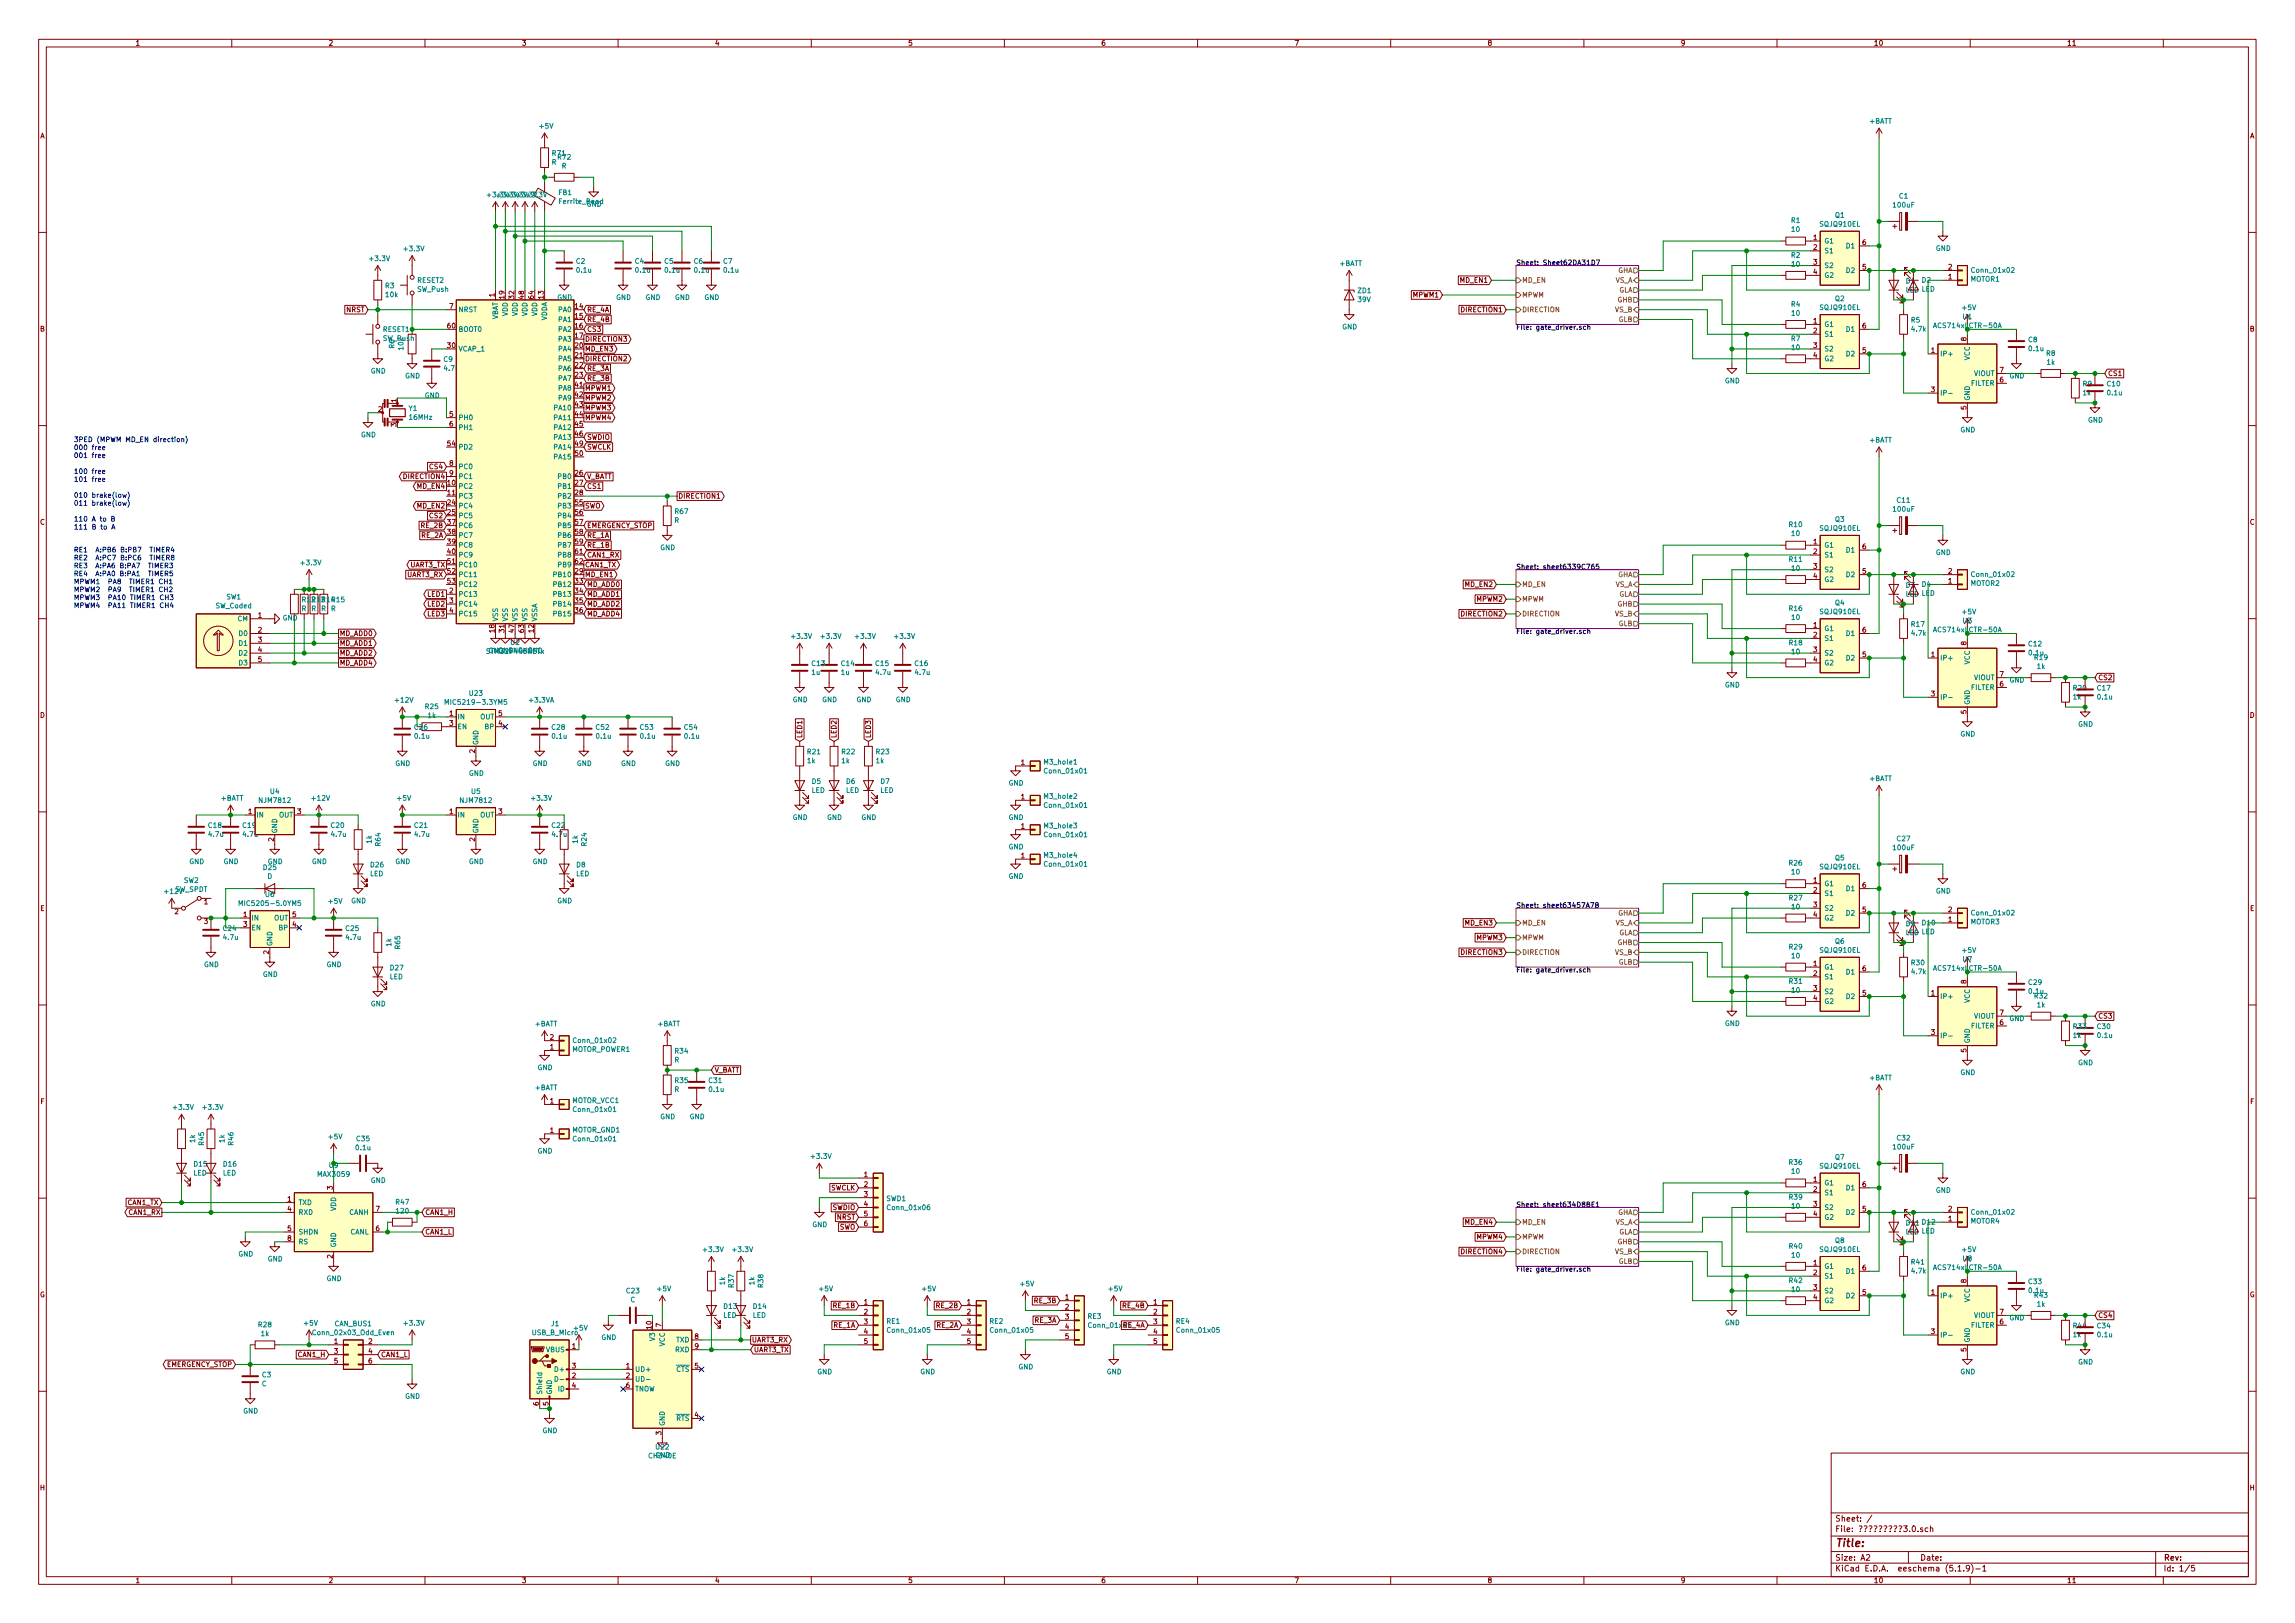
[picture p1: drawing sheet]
<svg xmlns="http://www.w3.org/2000/svg" width="594mm" height="420mm" viewBox="0 0 594 420" stroke-linecap="round" stroke-linejoin="round" font-family="sans-serif">
<defs><g id="words">
<text font-size="2.8" fill="#840000" x="475" y="400.4">Title:</text>
<g font-size="2.1" fill="#840000">
<text x="475" y="393.9">Sheet: /</text>
<text x="475" y="396.6">File: 3.0.sch</text>
<text x="475" y="406.8">KiCad E.D.A. eeschema (5.1.9)-1</text>
<text x="475" y="404">Size: A2</text>
<text x="497" y="404">Date:</text>
<text x="560" y="404">Rev:</text>
<text x="560" y="406.8">Id: 1/5</text>
</g>
<g font-size="1.8" fill="#840000">
<text x="35" y="11.8">1</text>
<text x="85" y="11.8">2</text>
<text x="135" y="11.8">3</text>
<text x="185" y="11.8">4</text>
<text x="235" y="11.8">5</text>
<text x="285" y="11.8">6</text>
<text x="335" y="11.8">7</text>
<text x="385" y="11.8">8</text>
<text x="435" y="11.8">9</text>
<text x="485" y="11.8">10</text>
<text x="535" y="11.8">11</text>
<text x="10.4" y="35.8">A</text>
<text x="582.4" y="35.8">A</text>
<text x="469.4" y="62.1">1</text>
<text x="469.4" y="64.7">2</text>
<text x="482.1" y="63.4">6</text>
<text x="469.4" y="68.5">3</text>
<text x="469.4" y="71">4</text>
<text x="482.1" y="69.8">5</text>
<text x="504.3" y="69.8">2</text>
<text x="128" y="76.9" transform="rotate(-90 128 76.9)">1</text>
<text x="130.6" y="77.3" transform="rotate(-90 130.6 77.3)">19</text>
<text x="133.1" y="77.3" transform="rotate(-90 133.1 77.3)">32</text>
<text x="135.6" y="77.3" transform="rotate(-90 135.6 77.3)">48</text>
<text x="138.2" y="77.3" transform="rotate(-90 138.2 77.3)">64</text>
<text x="140.7" y="77.3" transform="rotate(-90 140.7 77.3)">13</text>
<text x="365.8" y="77">MPWM1</text>
<text x="378.1" y="73.2">MD_EN1</text>
<text x="504.3" y="72.3">1</text>
<text x="89.6" y="80.8">NRST</text>
<text x="116.4" y="79.9">7</text>
<text x="148.9" y="79.9">14</text>
<text x="148.9" y="82.5">15</text>
<text x="151.9" y="80.8">RE_4A</text>
<text x="151.9" y="83.4">RE_4B</text>
<text x="378.4" y="80.8">DIRECTION1</text>
<text x="469.4" y="83.7">1</text>
<text x="10.4" y="85.8">B</text>
<text x="115.9" y="85">60</text>
<text x="148.9" y="85">16</text>
<text x="148.9" y="87.5">17</text>
<text x="151.4" y="88.4">DIRECTION3</text>
<text x="151.9" y="85.9">CS3</text>
<text x="469.4" y="86.3">2</text>
<text x="482.1" y="85">6</text>
<text x="509" y="88.3" transform="rotate(-90 509 88.3)">8</text>
<text x="582.4" y="85.8">B</text>
<text x="115.9" y="90.1">30</text>
<text x="148.9" y="90.1">20</text>
<text x="148.9" y="92.6">21</text>
<text x="148.9" y="95.2">22</text>
<text x="151.4" y="91">MD_EN3</text>
<text x="151.4" y="93.5">DIRECTION2</text>
<text x="469.4" y="90.1">3</text>
<text x="469.4" y="92.6">4</text>
<text x="482.1" y="91.4">5</text>
<text x="499.9" y="91.4">1</text>
<text x="148.9" y="97.7">23</text>
<text x="148.9" y="100.2">41</text>
<text x="151.4" y="101.1">MPWM1</text>
<text x="151.9" y="98.6">RE_3B</text>
<text x="151.9" y="96.1">RE_3A</text>
<text x="499.9" y="101.5">3</text>
<text x="517.7" y="99">6</text>
<text x="517.7" y="96.4">7</text>
<text x="545.6" y="97.3">CS1</text>
<text x="97.9" y="106.6">2</text>
<text x="102.6" y="104.2" transform="rotate(-90 102.6 104.2)">1</text>
<text x="116.4" y="107.9">5</text>
<text x="148.9" y="105.3">43</text>
<text x="148.9" y="107.9">44</text>
<text x="148.9" y="102.8">42</text>
<text x="151.4" y="106.2">MPWM3</text>
<text x="151.4" y="103.7">MPWM2</text>
<text x="509" y="106.1" transform="rotate(-90 509 106.1)">5</text>
<text x="102.6" y="110.5" transform="rotate(-90 102.6 110.5)">3</text>
<text x="116.4" y="110.4">6</text>
<text x="148.9" y="110.4">45</text>
<text x="148.9" y="112.9">46</text>
<text x="151.4" y="108.8">MPWM4</text>
<text x="151.9" y="113.8">SWDIO</text>
<text x="115.9" y="115.5">54</text>
<text x="148.9" y="115.5">49</text>
<text x="148.9" y="118">50</text>
<text x="151.9" y="116.4">SWCLK</text>
<text x="104.6" y="124">DIRECTION4</text>
<text x="111.4" y="121.5">CS4</text>
<text x="115.9" y="125.6">10</text>
<text x="116.4" y="120.6">8</text>
<text x="116.4" y="123.1">9</text>
<text x="148.9" y="123.1">26</text>
<text x="148.9" y="125.6">27</text>
<text x="151.9" y="124">V_BATT</text>
<text x="108.2" y="126.5">MD_EN4</text>
<text x="108.2" y="131.6">MD_EN2</text>
<text x="115.9" y="128.2">11</text>
<text x="115.9" y="130.7">24</text>
<text x="148.9" y="128.2">28</text>
<text x="148.9" y="130.7">55</text>
<text x="151.4" y="131.6">SWO</text>
<text x="151.9" y="126.5">CS1</text>
<text x="175.5" y="129.1">DIRECTION1</text>
<text x="10.4" y="135.8">C</text>
<text x="109.1" y="136.7">RE_2B</text>
<text x="111.4" y="134.2">CS2</text>
<text x="115.9" y="133.3">25</text>
<text x="115.9" y="135.8">37</text>
<text x="148.9" y="133.3">56</text>
<text x="148.9" y="135.8">57</text>
<text x="151.9" y="136.7">EMERGENCY_STOP</text>
<text x="582.4" y="135.8">C</text>
<text x="109.1" y="139.2">RE_2A</text>
<text x="115.9" y="138.3">38</text>
<text x="115.9" y="140.9">39</text>
<text x="115.9" y="143.4">40</text>
<text x="148.9" y="138.3">58</text>
<text x="148.9" y="140.9">59</text>
<text x="148.9" y="143.4">61</text>
<text x="151.9" y="141.8">RE_1B</text>
<text x="151.9" y="139.2">RE_1A</text>
<text x="469.4" y="140.9">1</text>
<text x="469.4" y="143.4">2</text>
<text x="482.1" y="142.2">6</text>
<text x="105.4" y="149.4">UART3_RX</text>
<text x="106.2" y="146.9">UART3_TX</text>
<text x="115.9" y="146">51</text>
<text x="115.9" y="148.5">52</text>
<text x="148.9" y="148.5">29</text>
<text x="148.9" y="146">62</text>
<text x="151.4" y="146.9">CAN1_TX</text>
<text x="151.4" y="149.4">MD_EN1</text>
<text x="151.9" y="144.3">CAN1_RX</text>
<text x="469.4" y="147.2">3</text>
<text x="469.4" y="149.8">4</text>
<text x="482.1" y="148.5">5</text>
<text x="504.3" y="148.5">2</text>
<text x="110.8" y="154.5">LED1</text>
<text x="115.9" y="151">53</text>
<text x="116.4" y="153.6">2</text>
<text x="148.9" y="151">33</text>
<text x="148.9" y="153.6">34</text>
<text x="151.9" y="151.9">MD_ADD0</text>
<text x="151.9" y="154.5">MD_ADD1</text>
<text x="379.4" y="151.9">MD_EN2</text>
<text x="382.3" y="155.7">MPWM2</text>
<text x="504.3" y="151">1</text>
<text x="66.8" y="159.9">1</text>
<text x="110.8" y="157">LED2</text>
<text x="110.8" y="159.6">LED3</text>
<text x="116.4" y="156.1">3</text>
<text x="116.4" y="158.7">4</text>
<text x="148.9" y="156.1">35</text>
<text x="148.9" y="158.7">36</text>
<text x="151.9" y="159.6">MD_ADD4</text>
<text x="151.9" y="157">MD_ADD2</text>
<text x="378.4" y="159.6">DIRECTION2</text>
<text x="66.8" y="163.7">2</text>
<text x="66.8" y="166.3">3</text>
<text x="87.9" y="167.2">MD_ADD1</text>
<text x="87.9" y="164.6">MD_ADD0</text>
<text x="128" y="163.7" transform="rotate(-90 128 163.7)">18</text>
<text x="130.6" y="163.7" transform="rotate(-90 130.6 163.7)">31</text>
<text x="133.1" y="163.7" transform="rotate(-90 133.1 163.7)">47</text>
<text x="135.6" y="163.7" transform="rotate(-90 135.6 163.7)">63</text>
<text x="138.2" y="163.7" transform="rotate(-90 138.2 163.7)">12</text>
<text x="469.4" y="162.5">1</text>
<text x="469.4" y="165">2</text>
<text x="482.1" y="163.7">6</text>
<text x="509" y="167" transform="rotate(-90 509 167)">8</text>
<text x="66.8" y="168.8">4</text>
<text x="66.8" y="171.4">5</text>
<text x="87.9" y="172.3">MD_ADD4</text>
<text x="87.9" y="169.7">MD_ADD2</text>
<text x="469.4" y="168.8">3</text>
<text x="469.4" y="171.4">4</text>
<text x="482.1" y="170.1">5</text>
<text x="499.9" y="170.1">1</text>
<text x="517.7" y="177.7">6</text>
<text x="517.7" y="175.2">7</text>
<text x="543.1" y="176.1">CS2</text>
<text x="10.4" y="185.8">D</text>
<text x="116.4" y="185.3">1</text>
<text x="129.1" y="185.3">5</text>
<text x="499.9" y="180.3">3</text>
<text x="509" y="184.8" transform="rotate(-90 509 184.8)">5</text>
<text x="582.4" y="185.8">D</text>
<text x="116.4" y="187.9">3</text>
<text x="129.1" y="187.9">4</text>
<text x="207.6" y="191.2" transform="rotate(-90 207.6 191.2)">LED1</text>
<text x="216.5" y="191.2" transform="rotate(-90 216.5 191.2)">LED2</text>
<text x="225.4" y="191.2" transform="rotate(-90 225.4 191.2)">LED3</text>
<text x="122.9" y="195" transform="rotate(-90 122.9 195)">2</text>
<text x="264.3" y="198">1</text>
<text x="264.3" y="206.9">1</text>
<text x="64.3" y="210.7">1</text>
<text x="77" y="210.7">3</text>
<text x="116.4" y="210.7">1</text>
<text x="129.1" y="210.7">3</text>
<text x="142.9" y="214.3">C22</text>
<text x="264.3" y="214.5">1</text>
<text x="70.9" y="217.8" transform="rotate(-90 70.9 217.8)">2</text>
<text x="122.9" y="217.8" transform="rotate(-90 122.9 217.8)">2</text>
<text x="264.3" y="222.2">1</text>
<text x="469.4" y="228.5">1</text>
<text x="469.4" y="231.1">2</text>
<text x="482.1" y="229.8">6</text>
<text x="10.4" y="235.8">E</text>
<text x="45.2" y="236.6">2</text>
<text x="52.9" y="234.1">1</text>
<text x="52.9" y="239.2">3</text>
<text x="63" y="237.4">1</text>
<text x="63" y="239.9">3</text>
<text x="75.7" y="239.9">4</text>
<text x="75.7" y="237.4">5</text>
<text x="379.4" y="239.6">MD_EN3</text>
<text x="469.4" y="234.9">3</text>
<text x="469.4" y="237.4">4</text>
<text x="482.1" y="236.1">5</text>
<text x="504.3" y="238.7">1</text>
<text x="504.3" y="236.1">2</text>
<text x="582.4" y="235.8">E</text>
<text x="382.3" y="243.4">MPWM3</text>
<text x="69.6" y="247" transform="rotate(-90 69.6 247)">2</text>
<text x="378.4" y="247.2">DIRECTION3</text>
<text x="469.4" y="250.1">1</text>
<text x="482.1" y="251.4">6</text>
<text x="469.4" y="252.6">2</text>
<text x="469.4" y="256.5">3</text>
<text x="482.1" y="257.7">5</text>
<text x="499.9" y="257.7">1</text>
<text x="509" y="254.7" transform="rotate(-90 509 254.7)">8</text>
<text x="469.4" y="259">4</text>
<text x="517.7" y="262.8">7</text>
<text x="543.1" y="263.7">CS3</text>
<text x="142.4" y="269.2">2</text>
<text x="499.9" y="267.9">3</text>
<text x="517.7" y="265.3">6</text>
<text x="142.4" y="271.7">1</text>
<text x="509" y="272.4" transform="rotate(-90 509 272.4)">5</text>
<text x="184.9" y="277.7">V_BATT</text>
<text x="10.5" y="285.8">F</text>
<text x="142.4" y="285.7">1</text>
<text x="582.5" y="285.8">F</text>
<text x="142.4" y="293.3">1</text>
<text x="223.7" y="304.7">1</text>
<text x="469.4" y="306">1</text>
<text x="33.1" y="312">CAN1_TX</text>
<text x="74.4" y="311.1">1</text>
<text x="86.1" y="308" transform="rotate(-90 86.1 308)">3</text>
<text x="215" y="308.1">SWCLK</text>
<text x="223.7" y="307.3">2</text>
<text x="223.7" y="309.8">3</text>
<text x="469.4" y="308.5">2</text>
<text x="482.1" y="307.3">6</text>
<text x="33.4" y="314.5">CAN1_RX</text>
<text x="74.4" y="313.6">4</text>
<text x="97.3" y="313.6">7</text>
<text x="110" y="314.5">CAN1_H</text>
<text x="215.5" y="313.2">SWDIO</text>
<text x="216.6" y="315.8">NRST</text>
<text x="223.7" y="312.3">4</text>
<text x="223.7" y="314.9">5</text>
<text x="223.7" y="317.4">6</text>
<text x="379.4" y="317">MD_EN4</text>
<text x="469.4" y="312.3">3</text>
<text x="469.4" y="314.9">4</text>
<text x="482.1" y="313.6">5</text>
<text x="504.3" y="316.1">1</text>
<text x="504.3" y="313.6">2</text>
<text x="74.4" y="318.7">5</text>
<text x="74.4" y="321.2">8</text>
<text x="97.3" y="318.7">6</text>
<text x="110" y="319.6">CAN1_L</text>
<text x="217.2" y="318.3">SWO</text>
<text x="382.3" y="320.8">MPWM4</text>
<text x="86.1" y="325.8" transform="rotate(-90 86.1 325.8)">2</text>
<text x="378.4" y="324.7">DIRECTION4</text>
<text x="469.4" y="327.6">1</text>
<text x="482.1" y="328.8">6</text>
<text x="10.3" y="335.8">G</text>
<text x="469.4" y="330.1">2</text>
<text x="469.4" y="333.9">3</text>
<text x="482.1" y="335.2">5</text>
<text x="499.9" y="335.2">1</text>
<text x="509" y="332.1" transform="rotate(-90 509 332.1)">8</text>
<text x="582.3" y="335.8">G</text>
<text x="215.8" y="338.6">RE_1B</text>
<text x="223.7" y="337.7">1</text>
<text x="223.7" y="340.3">2</text>
<text x="242.4" y="338.6">RE_2B</text>
<text x="250.3" y="337.7">1</text>
<text x="250.3" y="340.3">2</text>
<text x="267.8" y="337.4">RE_3B</text>
<text x="275.7" y="336.5">1</text>
<text x="275.7" y="339">2</text>
<text x="275.7" y="341.5">3</text>
<text x="290.7" y="338.6">RE_4B</text>
<text x="298.6" y="337.7">1</text>
<text x="298.6" y="340.3">2</text>
<text x="469.4" y="336.5">4</text>
<text x="517.7" y="340.3">7</text>
<text x="543.1" y="341.2">CS4</text>
<text x="86.5" y="347.9">1</text>
<text x="95.4" y="347.9">2</text>
<text x="168.7" y="344" transform="rotate(-90 168.7 344)">10</text>
<text x="171.2" y="343.6" transform="rotate(-90 171.2 343.6)">7</text>
<text x="179.9" y="346.6">8</text>
<text x="194.6" y="347.5">UART3_RX</text>
<text x="215.8" y="343.7">RE_1A</text>
<text x="223.7" y="342.8">3</text>
<text x="223.7" y="345.4">4</text>
<text x="223.7" y="347.9">5</text>
<text x="242.4" y="343.7">RE_2A</text>
<text x="250.3" y="342.8">3</text>
<text x="250.3" y="345.4">4</text>
<text x="250.3" y="347.9">5</text>
<text x="267.8" y="342.4">RE_3A</text>
<text x="275.7" y="344.1">4</text>
<text x="275.7" y="346.6">5</text>
<text x="290.7" y="343.7">RE_4A</text>
<text x="298.6" y="342.8">3</text>
<text x="298.6" y="345.4">4</text>
<text x="298.6" y="347.9">5</text>
<text x="499.9" y="345.4">3</text>
<text x="517.7" y="342.8">6</text>
<text x="43" y="353.9">EMERGENCY_STOP</text>
<text x="77.2" y="351.3">CAN1_H</text>
<text x="86.5" y="350.4">3</text>
<text x="86.5" y="353">5</text>
<text x="95.4" y="350.4">4</text>
<text x="95.4" y="353">6</text>
<text x="98.6" y="351.3">CAN1_L</text>
<text x="148.1" y="349.2">1</text>
<text x="179.9" y="349.2">9</text>
<text x="195.1" y="350.1">UART3_TX</text>
<text x="509" y="349.9" transform="rotate(-90 509 349.9)">5</text>
<text x="148.1" y="356.8">2</text>
<text x="148.1" y="354.2">3</text>
<text x="148.1" y="359.3">4</text>
<text x="162.1" y="354.2">1</text>
<text x="162.1" y="356.8">2</text>
<text x="162.1" y="359.3">6</text>
<text x="179.9" y="354.2">5</text>
<text x="139.4" y="363.9" transform="rotate(-90 139.4 363.9)">6</text>
<text x="142" y="363.9" transform="rotate(-90 142 363.9)">5</text>
<text x="171.2" y="371.5" transform="rotate(-90 171.2 371.5)">3</text>
<text x="179.9" y="366.9">4</text>
<text x="10.4" y="385.8">H</text>
<text x="582.4" y="385.8">H</text>
<text x="35" y="409.8">1</text>
<text x="85" y="409.8">2</text>
<text x="135" y="409.8">3</text>
<text x="185" y="409.8">4</text>
<text x="235" y="409.8">5</text>
<text x="285" y="409.8">6</text>
<text x="335" y="409.8">7</text>
<text x="385" y="409.8">8</text>
<text x="435" y="409.8">9</text>
<text x="485" y="409.8">10</text>
<text x="535" y="409.8">11</text>
</g>
<g font-size="1.8" fill="#008484">
<text x="139.8" y="33.3">+5V</text>
<text x="483.9" y="32">+BATT</text>
<text x="143" y="40.3">R71</text>
<text x="144.4" y="41.3">R72</text>
<text x="142.8" y="42.6">R</text>
<text x="145.4" y="43.6">R</text>
<text x="128.9" y="51.1">+3.3V +3.3V</text>
<text x="144.6" y="50.5">FB1</text>
<text x="145" y="52.8">Ferrite_Bead</text>
<text x="151.8" y="53.5">GND</text>
<text x="490.2" y="53.7">100uF</text>
<text x="491.6" y="51.4">C1</text>
<text x="463.7" y="57.7">R1</text>
<text x="471.2" y="58.7">SQJQ910EL</text>
<text x="475.1" y="56.4">Q1</text>
<text x="104.7" y="65">+3.3V</text>
<text x="463.8" y="60">10</text>
<text x="472.2" y="63">G1</text>
<text x="472.2" y="65.6">S1</text>
<text x="478.1" y="64.3">D1</text>
<text x="501.1" y="64.9">GND</text>
<text x="95.8" y="67.6">+3.3V</text>
<text x="149.2" y="68.3">C2</text>
<text x="149.4" y="70.6">0.1u</text>
<text x="164.4" y="68.3">C4</text>
<text x="164.6" y="70.6">0.1u</text>
<text x="172" y="68.3">C5</text>
<text x="172.2" y="70.6">0.1u</text>
<text x="179.7" y="68.3">C6</text>
<text x="179.9" y="70.6">0.1u</text>
<text x="187.3" y="68.3">C7</text>
<text x="187.5" y="70.6">0.1u</text>
<text x="346.8" y="68.9">+BATT</text>
<text x="463.7" y="66.7">R2</text>
<text x="463.9" y="69">10</text>
<text x="472.2" y="69.4">S2</text>
<text x="472.2" y="71.9">G2</text>
<text x="478.1" y="70.7">D2</text>
<text x="510.7" y="70.6">Conn_01x02</text>
<text x="99.8" y="74.6">R3</text>
<text x="99.9" y="76.9">10k</text>
<text x="108" y="73.2">RESET2</text>
<text x="108" y="75.5">SW_Push</text>
<text x="144.2" y="77.6">GND</text>
<text x="159.5" y="77.6">GND</text>
<text x="167.1" y="77.6">GND</text>
<text x="174.7" y="77.6">GND</text>
<text x="182.3" y="77.6">GND</text>
<text x="351.5" y="75.9">ZD1</text>
<text x="475.1" y="77.9">Q2</text>
<text x="493.3" y="75.7">LED LED</text>
<text x="493.4" y="73.4">D1</text>
<text x="497.5" y="73.2">D2</text>
<text x="510.1" y="72.9">MOTOR1</text>
<text x="118.6" y="80.8">NRST</text>
<text x="128.9" y="83" transform="rotate(-90 128.9 83)">VBAT</text>
<text x="131.4" y="81.9" transform="rotate(-90 131.4 81.9)">VDD</text>
<text x="134" y="81.9" transform="rotate(-90 134 81.9)">VDD</text>
<text x="136.5" y="81.9" transform="rotate(-90 136.5 81.9)">VDD</text>
<text x="139.1" y="81.9" transform="rotate(-90 139.1 81.9)">VDD</text>
<text x="141.6" y="83.2" transform="rotate(-90 141.6 83.2)">VDDA</text>
<text x="144.7" y="80.8">PA0</text>
<text x="144.7" y="83.4">PA1</text>
<text x="351.5" y="78.2">39V</text>
<text x="463.7" y="79.4">R4</text>
<text x="463.9" y="81.7">10</text>
<text x="471.2" y="80.3">SQJQ910EL</text>
<text x="494.7" y="83.5">R5</text>
<text x="508.1" y="80.3">+5V</text>
<text x="508.2" y="82.6">U1</text>
<text x="99.1" y="85.9">RESET1</text>
<text x="99.1" y="88.2">SW_Push</text>
<text x="118.6" y="85.9">BOOT0</text>
<text x="144.7" y="85.9">PA2</text>
<text x="144.7" y="88.4">PA3</text>
<text x="347.4" y="85.3">GND</text>
<text x="463.7" y="88.3">R7</text>
<text x="472.2" y="84.6">G1</text>
<text x="472.2" y="87.2">S1</text>
<text x="478.1" y="85.9">D1</text>
<text x="494.9" y="85.8">4.7k</text>
<text x="525.1" y="88.6">C8</text>
<text x="102.1" y="90.2" transform="rotate(-90 102.1 90.2)">R6</text>
<text x="104.4" y="90.5" transform="rotate(-90 104.4 90.5)">10k</text>
<text x="114.9" y="93.7">C9</text>
<text x="115.1" y="96">4.7u</text>
<text x="118.6" y="91">VCAP_1</text>
<text x="144.7" y="91">PA4</text>
<text x="144.7" y="93.5">PA5</text>
<text x="463.9" y="90.6">10</text>
<text x="472.2" y="91">S2</text>
<text x="472.2" y="93.5">G2</text>
<text x="478.1" y="92.2">D2</text>
<text x="502.2" y="92.2">IP+</text>
<text x="509.9" y="93.3" transform="rotate(-90 509.9 93.3)">VCC</text>
<text x="525.3" y="90.9">0.1u</text>
<text x="529.7" y="92.1">R8</text>
<text x="529.9" y="94.4">1k</text>
<text x="96" y="96.7">GND</text>
<text x="104.9" y="98">GND</text>
<text x="144.7" y="96.1">PA6</text>
<text x="144.7" y="98.6">PA7</text>
<text x="144.7" y="101.1">PA8</text>
<text x="446.5" y="99.2">GND</text>
<text x="510.2" y="99.9">FILTER</text>
<text x="511" y="97.3">VIOUT</text>
<text x="520.1" y="98">GND</text>
<text x="539.2" y="100">R9</text>
<text x="545.5" y="100">C10</text>
<text x="105.8" y="106.4">Y1</text>
<text x="109.9" y="103">GND</text>
<text x="143.7" y="106.2">PA10</text>
<text x="144.7" y="103.7">PA9</text>
<text x="502.2" y="102.4">IP-</text>
<text x="509.9" y="103.8" transform="rotate(-90 509.9 103.8)">GND</text>
<text x="539.2" y="102.3">1k</text>
<text x="545.6" y="102.3">0.1u</text>
<text x="93.4" y="113.2">GND</text>
<text x="106.1" y="108.7">16MHz</text>
<text x="118.6" y="108.8">PH0</text>
<text x="118.6" y="111.3">PH1</text>
<text x="143.7" y="108.8">PA11</text>
<text x="143.7" y="111.3">PA12</text>
<text x="143.7" y="113.8">PA13</text>
<text x="507.4" y="111.9">GND</text>
<text x="540.5" y="109.4">GND</text>
<text x="118.6" y="116.4">PD2</text>
<text x="143.7" y="116.4">PA14</text>
<text x="143.7" y="118.9">PA15</text>
<text x="483.9" y="114.6">+BATT</text>
<text x="118.6" y="121.5">PC0</text>
<text x="118.6" y="124">PC1</text>
<text x="144.7" y="124">PB0</text>
<text x="118.6" y="126.5">PC2</text>
<text x="118.6" y="129.1">PC3</text>
<text x="118.6" y="131.6">PC4</text>
<text x="144.7" y="126.5">PB1</text>
<text x="144.7" y="129.1">PB2</text>
<text x="144.7" y="131.6">PB3</text>
<text x="491.1" y="130.1">C11</text>
<text x="118.6" y="134.2">PC5</text>
<text x="118.6" y="136.7">PC6</text>
<text x="144.7" y="134.2">PB4</text>
<text x="144.7" y="136.7">PB5</text>
<text x="174.6" y="135.3">R</text>
<text x="174.8" y="133">R67</text>
<text x="463.2" y="136.4">R10</text>
<text x="471.2" y="137.4">SQJQ910EL</text>
<text x="475.1" y="135.1">Q3</text>
<text x="490.2" y="132.5">100uF</text>
<text x="118.6" y="139.2">PC7</text>
<text x="118.6" y="141.8">PC8</text>
<text x="144.7" y="139.2">PB6</text>
<text x="144.7" y="141.8">PB7</text>
<text x="170.9" y="142.4">GND</text>
<text x="463.8" y="138.8">10</text>
<text x="472.2" y="141.8">G1</text>
<text x="478.1" y="143">D1</text>
<text x="501.1" y="143.7">GND</text>
<text x="78.1" y="146.3">+3.3V</text>
<text x="118.6" y="146.9">PC10</text>
<text x="118.6" y="149.4">PC11</text>
<text x="118.6" y="144.3">PC9</text>
<text x="143.7" y="149.4">PB10</text>
<text x="144.7" y="144.3">PB8</text>
<text x="144.7" y="146.9">PB9</text>
<text x="463.2" y="145.5">R11</text>
<text x="463.9" y="147.8">10</text>
<text x="472.2" y="144.3">S1</text>
<text x="472.2" y="148.1">S2</text>
<text x="478.1" y="149.4">D2</text>
<text x="510.7" y="149.3">Conn_01x02</text>
<text x="58.6" y="155.2">SW1</text>
<text x="78.3" y="155.9">R12R13R14R15</text>
<text x="118.6" y="151.9">PC12</text>
<text x="118.6" y="154.5">PC13</text>
<text x="143.7" y="151.9">PB12</text>
<text x="143.7" y="154.5">PB13</text>
<text x="472.2" y="150.7">G2</text>
<text x="493.3" y="154.4">LED LED</text>
<text x="493.4" y="152.1">D3</text>
<text x="497.5" y="151.9">D4</text>
<text x="510.1" y="151.7">MOTOR2</text>
<text x="55.8" y="157.5">SW_Coded</text>
<text x="61.5" y="160.8">CM</text>
<text x="73.2" y="160.6">GND</text>
<text x="78.1" y="158.2">R</text>
<text x="80.6" y="158.2">R</text>
<text x="83.1" y="158.2">R</text>
<text x="85.7" y="158.2">R</text>
<text x="118.6" y="157">PC14</text>
<text x="118.6" y="159.6">PC15</text>
<text x="128.9" y="161" transform="rotate(-90 128.9 161)">VSS</text>
<text x="131.4" y="161" transform="rotate(-90 131.4 161)">VSS</text>
<text x="134" y="161" transform="rotate(-90 134 161)">VSS</text>
<text x="136.5" y="161" transform="rotate(-90 136.5 161)">VSS</text>
<text x="139.1" y="161" transform="rotate(-90 139.1 161)">VSSA</text>
<text x="143.7" y="157">PB14</text>
<text x="143.7" y="159.6">PB15</text>
<text x="463.2" y="158.2">R16</text>
<text x="463.9" y="160.5">10</text>
<text x="471.2" y="159">SQJQ910EL</text>
<text x="475.1" y="156.7">Q4</text>
<text x="508.1" y="159">+5V</text>
<text x="508.2" y="161.4">U3</text>
<text x="62" y="164.6">D0</text>
<text x="62" y="167.2">D1</text>
<text x="132.2" y="166.9">U2</text>
<text x="205.1" y="165.4">+3.3V</text>
<text x="212.7" y="165.4">+3.3V</text>
<text x="221.6" y="165.4">+3.3V</text>
<text x="231.7" y="165.4">+3.3V</text>
<text x="463.2" y="167">R18</text>
<text x="472.2" y="163.4">G1</text>
<text x="472.2" y="165.9">S1</text>
<text x="478.1" y="164.6">D1</text>
<text x="494.8" y="162.2">R17</text>
<text x="494.9" y="164.6">4.7k</text>
<text x="525.2" y="167.3">C12</text>
<text x="62" y="169.7">D2</text>
<text x="62" y="172.3">D3</text>
<text x="126.4" y="169.1">GND GND GND</text>
<text x="129" y="169.1">GND GND</text>
<text x="210.2" y="172.4">C13</text>
<text x="217.8" y="172.4">C14</text>
<text x="226.7" y="172.4">C15</text>
<text x="236.9" y="172.4">C16</text>
<text x="463.9" y="169.4">10</text>
<text x="472.2" y="169.7">S2</text>
<text x="472.2" y="172.3">G2</text>
<text x="478.1" y="171">D2</text>
<text x="502.2" y="171">IP+</text>
<text x="509.9" y="172.1" transform="rotate(-90 509.9 172.1)">VCC</text>
<text x="525.3" y="169.6">0.1u</text>
<text x="526.7" y="170.9">R19</text>
<text x="527.4" y="173.2">1k</text>
<text x="210.2" y="174.7">1u</text>
<text x="217.8" y="174.7">1u</text>
<text x="226.8" y="174.7">4.7u</text>
<text x="237" y="174.7">4.7u</text>
<text x="446.5" y="178">GND</text>
<text x="510.2" y="178.6">FILTER</text>
<text x="511" y="176.1">VIOUT</text>
<text x="520.1" y="176.7">GND</text>
<text x="536.7" y="178.8">R20</text>
<text x="543" y="178.8">C17</text>
<text x="102.4" y="181.9">+12V</text>
<text x="110.1" y="183.6">R25</text>
<text x="110.8" y="185.9">1k</text>
<text x="116.3" y="182.4">MIC5219-3.3YM5</text>
<text x="121.6" y="180.1">U23</text>
<text x="137.1" y="181.9">+3.3VA</text>
<text x="205.2" y="181.8">GND</text>
<text x="212.8" y="181.8">GND</text>
<text x="221.7" y="181.8">GND</text>
<text x="231.9" y="181.8">GND</text>
<text x="502.2" y="181.1">IP-</text>
<text x="509.9" y="182.5" transform="rotate(-90 509.9 182.5)">GND</text>
<text x="536.7" y="181.1">1k</text>
<text x="543.1" y="181.1">0.1u</text>
<text x="107.3" y="188.9">C26</text>
<text x="107.5" y="191.2">0.1u</text>
<text x="118.4" y="186.2">IN</text>
<text x="118.4" y="188.8">EN</text>
<text x="124.3" y="186.2">OUT</text>
<text x="125.6" y="188.8">BP</text>
<text x="142.9" y="188.9">C28</text>
<text x="143" y="191.2">0.1u</text>
<text x="154.3" y="188.9">C52</text>
<text x="154.5" y="191.2">0.1u</text>
<text x="165.8" y="188.9">C53</text>
<text x="165.9" y="191.2">0.1u</text>
<text x="177.2" y="188.9">C54</text>
<text x="177.3" y="191.2">0.1u</text>
<text x="507.4" y="190.7">GND</text>
<text x="537.9" y="188.1">GND</text>
<text x="123.8" y="193" transform="rotate(-90 123.8 193)">GND</text>
<text x="209" y="197.6">1k</text>
<text x="209.1" y="195.3">R21</text>
<text x="217.9" y="197.6">1k</text>
<text x="218" y="195.3">R22</text>
<text x="226.8" y="197.6">1k</text>
<text x="226.8" y="195.3">R23</text>
<text x="270.5" y="197.9">M3_hole1</text>
<text x="102.3" y="198.3">GND</text>
<text x="121.4" y="200.8">GND</text>
<text x="137.9" y="198.3">GND</text>
<text x="149.3" y="198.3">GND</text>
<text x="160.7" y="198.3">GND</text>
<text x="172.2" y="198.3">GND</text>
<text x="210.2" y="202.9">D5</text>
<text x="219.1" y="202.9">D6</text>
<text x="228" y="202.9">D7</text>
<text x="261.1" y="203.4">GND</text>
<text x="270.6" y="200.2">Conn_01x01</text>
<text x="483.9" y="202.2">+BATT</text>
<text x="57.2" y="207.3">+BATT</text>
<text x="67.3" y="207.8">NJM7812</text>
<text x="70" y="205.5">U4</text>
<text x="80.8" y="207.3">+12V</text>
<text x="102.9" y="207.3">+5V</text>
<text x="119.4" y="207.8">NJM7812</text>
<text x="122.1" y="205.5">U5</text>
<text x="137.7" y="207.3">+3.3V</text>
<text x="210.1" y="205.2">LED</text>
<text x="218.9" y="205.2">LED</text>
<text x="227.8" y="205.2">LED</text>
<text x="270.5" y="206.8">M3_hole2</text>
<text x="270.6" y="209.1">Conn_01x01</text>
<text x="54" y="214.3">C18</text>
<text x="62.9" y="214.3">C19</text>
<text x="66.3" y="211.6">IN</text>
<text x="71.8" y="215.8" transform="rotate(-90 71.8 215.8)">GND</text>
<text x="72.2" y="211.6">OUT</text>
<text x="85.8" y="214.3">C20</text>
<text x="107.3" y="214.3">C21</text>
<text x="118.4" y="211.6">IN</text>
<text x="123.8" y="215.8" transform="rotate(-90 123.8 215.8)">GND</text>
<text x="124.3" y="211.6">OUT</text>
<text x="205.2" y="212.3">GND</text>
<text x="214.1" y="212.3">GND</text>
<text x="223" y="212.3">GND</text>
<text x="261.1" y="212.3">GND</text>
<text x="270.5" y="214.4">M3_hole3</text>
<text x="54.1" y="216.6">4.7u</text>
<text x="63" y="216.6">4.7u</text>
<text x="85.9" y="216.6">4.7u</text>
<text x="96.2" y="218.3" transform="rotate(-90 96.2 218.3)">1k</text>
<text x="98.5" y="219" transform="rotate(-90 98.5 219)">R64</text>
<text x="107.5" y="216.6">4.7u</text>
<text x="143" y="216.6">4.7u</text>
<text x="149.6" y="218.3" transform="rotate(-90 149.6 218.3)">1k</text>
<text x="151.9" y="219" transform="rotate(-90 151.9 219)">R24</text>
<text x="261.1" y="219.9">GND</text>
<text x="270.6" y="216.7">Conn_01x01</text>
<text x="490.2" y="220.1">100uF</text>
<text x="491.1" y="217.8">C27</text>
<text x="49" y="223.7">GND</text>
<text x="57.9" y="223.7">GND</text>
<text x="68.2" y="225.2">D25</text>
<text x="69.2" y="227.5">D</text>
<text x="69.3" y="223.7">GND</text>
<text x="80.7" y="223.7">GND</text>
<text x="95.8" y="226.8">LED</text>
<text x="96" y="224.5">D26</text>
<text x="102.3" y="223.7">GND</text>
<text x="121.4" y="223.7">GND</text>
<text x="137.9" y="223.7">GND</text>
<text x="149.1" y="226.8">LED</text>
<text x="149.3" y="224.5">D8</text>
<text x="261.1" y="227.5">GND</text>
<text x="270.5" y="222">M3_hole4</text>
<text x="270.6" y="224.3">Conn_01x01</text>
<text x="463.2" y="224.1">R26</text>
<text x="463.8" y="226.4">10</text>
<text x="471.2" y="225">SQJQ910EL</text>
<text x="475.1" y="222.7">Q5</text>
<text x="42.7" y="231.4">+12V</text>
<text x="45.3" y="230.9">SW_SPDT</text>
<text x="47.6" y="228.6">SW2</text>
<text x="68.7" y="232.2">U6</text>
<text x="85.1" y="234">+5V</text>
<text x="90.9" y="233.8">GND</text>
<text x="144.2" y="233.8">GND</text>
<text x="463.2" y="233.1">R27</text>
<text x="472.2" y="229.4">G1</text>
<text x="472.2" y="231.9">S1</text>
<text x="478.1" y="230.7">D1</text>
<text x="501.1" y="231.3">GND</text>
<text x="62.9" y="234.5">MIC5205-5.0YM5</text>
<text x="65" y="238.3">IN</text>
<text x="70.9" y="238.3">OUT</text>
<text x="463.9" y="235.4">10</text>
<text x="472.2" y="235.8">S2</text>
<text x="472.2" y="238.3">G2</text>
<text x="478.1" y="237">D2</text>
<text x="493.4" y="239.8">D9</text>
<text x="497.6" y="239.5">D10</text>
<text x="510.1" y="239.3">MOTOR3</text>
<text x="510.7" y="237">Conn_01x02</text>
<text x="57.8" y="241">C24</text>
<text x="57.9" y="243.3">4.7u</text>
<text x="65" y="240.8">EN</text>
<text x="70.5" y="245" transform="rotate(-90 70.5 245)">GND</text>
<text x="72.2" y="240.8">BP</text>
<text x="89.6" y="241">C25</text>
<text x="89.7" y="243.3">4.7u</text>
<text x="101.3" y="245" transform="rotate(-90 101.3 245)">1k</text>
<text x="103.6" y="245.6" transform="rotate(-90 103.6 245.6)">R65</text>
<text x="463.2" y="245.8">R29</text>
<text x="475.1" y="244.3">Q6</text>
<text x="493.3" y="242.1">LED LED</text>
<text x="52.8" y="250.4">GND</text>
<text x="84.5" y="250.4">GND</text>
<text x="101.1" y="251.2">D27</text>
<text x="463.9" y="248.1">10</text>
<text x="471.2" y="246.6">SQJQ910EL</text>
<text x="472.2" y="251">G1</text>
<text x="494.8" y="249.9">R30</text>
<text x="508.1" y="246.7">+5V</text>
<text x="508.2" y="249">U7</text>
<text x="68" y="252.9">GND</text>
<text x="100.8" y="253.5">LED</text>
<text x="463.2" y="254.7">R31</text>
<text x="463.9" y="257">10</text>
<text x="472.2" y="253.5">S1</text>
<text x="472.2" y="257.3">S2</text>
<text x="478.1" y="252.3">D1</text>
<text x="494.9" y="252.2">4.7k</text>
<text x="525.2" y="255">C29</text>
<text x="525.3" y="257.3">0.1u</text>
<text x="96" y="260.5">GND</text>
<text x="472.2" y="259.9">G2</text>
<text x="478.1" y="258.6">D2</text>
<text x="502.2" y="258.6">IP+</text>
<text x="509.9" y="259.7" transform="rotate(-90 509.9 259.7)">VCC</text>
<text x="511" y="263.7">VIOUT</text>
<text x="526.7" y="258.5">R32</text>
<text x="527.4" y="260.8">1k</text>
<text x="138.5" y="265.7">+BATT</text>
<text x="148.7" y="270">Conn_01x02</text>
<text x="170.2" y="265.7">+BATT</text>
<text x="446.5" y="265.6">GND</text>
<text x="502.2" y="268.8">IP-</text>
<text x="510.2" y="266.2">FILTER</text>
<text x="520.1" y="264.3">GND</text>
<text x="536.7" y="268.7">1k</text>
<text x="536.7" y="266.4">R33</text>
<text x="543" y="266.4">C30</text>
<text x="543.1" y="268.7">0.1u</text>
<text x="148" y="272.3">MOTOR_POWER1</text>
<text x="174.6" y="275">R</text>
<text x="174.8" y="272.7">R34</text>
<text x="509.9" y="270.2" transform="rotate(-90 509.9 270.2)">GND</text>
<text x="537.9" y="275.8">GND</text>
<text x="139.1" y="277">GND</text>
<text x="174.8" y="280.4">R35</text>
<text x="183.5" y="280.4">C31</text>
<text x="483.9" y="279.7">+BATT</text>
<text x="507.4" y="278.3">GND</text>
<text x="45" y="287.3">+3.3V</text>
<text x="52.7" y="287.3">+3.3V</text>
<text x="138.5" y="282.2">+BATT</text>
<text x="148.1" y="285.5">MOTOR_VCC1</text>
<text x="148.7" y="287.8">Conn_01x01</text>
<text x="174.6" y="282.7">R</text>
<text x="183.7" y="282.7">0.1u</text>
<text x="148.1" y="293.2">MOTOR_GND1</text>
<text x="170.9" y="289.7">GND</text>
<text x="178.5" y="289.7">GND</text>
<text x="50.5" y="295.8" transform="rotate(-90 50.5 295.8)">1k</text>
<text x="52.8" y="296.4" transform="rotate(-90 52.8 296.4)">R45</text>
<text x="58.1" y="295.8" transform="rotate(-90 58.1 295.8)">1k</text>
<text x="60.4" y="296.4" transform="rotate(-90 60.4 296.4)">R46</text>
<text x="85.1" y="294.9">+5V</text>
<text x="92.2" y="297.8">0.1u</text>
<text x="92.4" y="295.4">C35</text>
<text x="139.1" y="298.6">GND</text>
<text x="148.7" y="295.5">Conn_01x01</text>
<text x="210.1" y="300">+3.3V</text>
<text x="490.2" y="297.6">100uF</text>
<text x="491.1" y="295.2">C32</text>
<text x="50" y="304.3">LED</text>
<text x="50.3" y="302">D15</text>
<text x="57.7" y="304.3">LED</text>
<text x="57.9" y="302">D16</text>
<text x="82.4" y="304.6">MAX3059</text>
<text x="463.2" y="301.5">R36</text>
<text x="463.8" y="303.9">10</text>
<text x="471.2" y="302.5">SQJQ910EL</text>
<text x="475.1" y="300.2">Q7</text>
<text x="77.2" y="312">TXD</text>
<text x="96" y="306.2">GND</text>
<text x="102.5" y="311.8">R47</text>
<text x="229.5" y="310.9">SWD1</text>
<text x="463.2" y="310.6">R39</text>
<text x="472.2" y="306.9">G1</text>
<text x="472.2" y="309.4">S1</text>
<text x="478.1" y="308.1">D1</text>
<text x="501.1" y="308.8">GND</text>
<text x="77.2" y="314.5">RXD</text>
<text x="87" y="313.5" transform="rotate(-90 87 313.5)">VDD</text>
<text x="90.4" y="314.5">CANH</text>
<text x="102.7" y="314.1">120</text>
<text x="210.3" y="317.7">GND</text>
<text x="230" y="313.2">Conn_01x06</text>
<text x="463.9" y="312.9">10</text>
<text x="472.2" y="313.2">S2</text>
<text x="472.2" y="315.8">G2</text>
<text x="478.1" y="314.5">D2</text>
<text x="493.5" y="317.2">D11 D12</text>
<text x="510.1" y="316.8">MOTOR4</text>
<text x="510.7" y="314.4">Conn_01x02</text>
<text x="77.2" y="319.6">SHDN</text>
<text x="77.2" y="322.1">RS</text>
<text x="87" y="323" transform="rotate(-90 87 323)">GND</text>
<text x="90.6" y="319.6">CANL</text>
<text x="463.2" y="323.3">R40</text>
<text x="475.1" y="321.8">Q8</text>
<text x="493.3" y="319.5">LED LED</text>
<text x="61.7" y="325.3">GND</text>
<text x="69.3" y="326.6">GND</text>
<text x="182.2" y="324.1">+3.3V</text>
<text x="189.8" y="324.1">+3.3V</text>
<text x="463.9" y="325.6">10</text>
<text x="471.2" y="324.1">SQJQ910EL</text>
<text x="472.2" y="328.5">G1</text>
<text x="478.1" y="329.7">D1</text>
<text x="494.8" y="327.3">R41</text>
<text x="494.9" y="329.7">4.7k</text>
<text x="508.1" y="324.1">+5V</text>
<text x="508.2" y="326.5">U8</text>
<text x="84.5" y="331.6">GND</text>
<text x="162.2" y="334.8">C23</text>
<text x="170.2" y="334.3">+5V</text>
<text x="187.7" y="332.6" transform="rotate(-90 187.7 332.6)">1k</text>
<text x="190" y="333.3" transform="rotate(-90 190 333.3)">R37</text>
<text x="195.3" y="332.6" transform="rotate(-90 195.3 332.6)">1k</text>
<text x="197.6" y="333.3" transform="rotate(-90 197.6 333.3)">R38</text>
<text x="212.1" y="334.3">+5V</text>
<text x="238.8" y="334.3">+5V</text>
<text x="264.2" y="333">+5V</text>
<text x="287.1" y="334.3">+5V</text>
<text x="463.2" y="332.1">R42</text>
<text x="463.9" y="334.5">10</text>
<text x="472.2" y="331">S1</text>
<text x="472.2" y="334.8">S2</text>
<text x="525.2" y="332.4">C33</text>
<text x="525.3" y="334.7">0.1u</text>
<text x="526.7" y="336">R43</text>
<text x="163.2" y="337.1">C</text>
<text x="187.2" y="341.1">LED</text>
<text x="187.4" y="338.8">D13</text>
<text x="194.8" y="341.1">LED</text>
<text x="195" y="338.8">D14</text>
<text x="281.6" y="341.4">RE3</text>
<text x="472.2" y="337.4">G2</text>
<text x="478.1" y="336.1">D2</text>
<text x="502.2" y="336.1">IP+</text>
<text x="509.9" y="337.2" transform="rotate(-90 509.9 337.2)">VCC</text>
<text x="511" y="341.2">VIOUT</text>
<text x="520.1" y="341.8">GND</text>
<text x="527.4" y="338.3">1k</text>
<text x="67" y="343.6">R28</text>
<text x="67.6" y="345.9">1k</text>
<text x="78.8" y="343.2">+5V</text>
<text x="81.4" y="345.6">Conn_02x03_Odd_Even</text>
<text x="86.7" y="343.3">CAN_BUS1</text>
<text x="104.7" y="343.2">+3.3V</text>
<text x="137.8" y="345.6">USB_B_Micro</text>
<text x="142.7" y="343.3">J1</text>
<text x="148.6" y="344.4">+5V</text>
<text x="155.7" y="346.9">GND</text>
<text x="169.5" y="347" transform="rotate(-90 169.5 347)">V3</text>
<text x="175" y="347.5">TXD</text>
<text x="229.5" y="342.7">RE1</text>
<text x="230" y="345">Conn_01x05</text>
<text x="256.2" y="342.7">RE2</text>
<text x="256.7" y="345">Conn_01x05</text>
<text x="282.1" y="343.7">Conn_01x05</text>
<text x="304.5" y="342.7">RE4</text>
<text x="304.9" y="345">Conn_01x05</text>
<text x="446.5" y="343.1">GND</text>
<text x="502.2" y="346.2">IP-</text>
<text x="509.9" y="347.6" transform="rotate(-90 509.9 347.6)">GND</text>
<text x="510.2" y="343.7">FILTER</text>
<text x="536.7" y="346.2">1k</text>
<text x="536.7" y="343.9">R44</text>
<text x="543" y="343.9">C34</text>
<text x="543.1" y="346.2">0.1u</text>
<text x="141.4" y="350.1">VBUS</text>
<text x="172.1" y="348.6" transform="rotate(-90 172.1 348.6)">VCC</text>
<text x="174.8" y="350.1">RXD</text>
<text x="537.9" y="353.2">GND</text>
<text x="67.8" y="358.9">C</text>
<text x="67.9" y="356.6">C3</text>
<text x="144" y="355.1">D+</text>
<text x="164.3" y="355.1">UD+</text>
<text x="164.3" y="357.7">UD-</text>
<text x="175" y="355.1">CTS</text>
<text x="211.5" y="355.8">GND</text>
<text x="238.2" y="355.8">GND</text>
<text x="263.6" y="354.5">GND</text>
<text x="286.5" y="355.8">GND</text>
<text x="507.4" y="355.8">GND</text>
<text x="62.9" y="365.9">GND</text>
<text x="104.9" y="362.1">GND</text>
<text x="140.3" y="361.1" transform="rotate(-90 140.3 361.1)">Shield</text>
<text x="142.9" y="361.1" transform="rotate(-90 142.9 361.1)">GND</text>
<text x="144.5" y="360.2">ID</text>
<text x="164.3" y="360.2">TNOW</text>
<text x="140.4" y="371">GND</text>
<text x="172.1" y="369.2" transform="rotate(-90 172.1 369.2)">GND</text>
<text x="175" y="367.8">RTS</text>
<text x="169.6" y="377.4">GND</text>
<text x="169.8" y="375.2">U22</text>
</g>
<g font-size="1.8">
<text x="392.4" y="68.6">Sheet: Sheet62DA31D7</text>
<text x="392.4" y="85.4">File: gate_driver.sch</text>
<text x="392.4" y="147.4">Sheet: sheet6339C765</text>
<text x="392.4" y="164.1">File: gate_driver.sch</text>
<text x="392.4" y="235">Sheet: sheet63457A7B</text>
<text x="392.4" y="251.7">File: gate_driver.sch</text>
<text x="392.4" y="312.5">Sheet: sheet634D8BE1</text>
<text x="392.4" y="329.2">File: gate_driver.sch</text>
</g>
<g font-size="1.8" fill="#848400">
<text x="418.7" y="70.7">GHA</text>
<text x="394" y="73.2">MD_EN</text>
<text x="394" y="77">MPWM</text>
<text x="418" y="73.2">VS_A</text>
<text x="418.9" y="75.7">GLA</text>
<text x="394" y="80.8">DIRECTION</text>
<text x="418" y="80.8">VS_B</text>
<text x="418.7" y="78.3">GHB</text>
<text x="418.9" y="83.4">GLB</text>
<text x="418.7" y="149.4">GHA</text>
<text x="394" y="151.9">MD_EN</text>
<text x="394" y="155.7">MPWM</text>
<text x="418" y="151.9">VS_A</text>
<text x="418.9" y="154.5">GLA</text>
<text x="394" y="159.6">DIRECTION</text>
<text x="418" y="159.6">VS_B</text>
<text x="418.7" y="157">GHB</text>
<text x="418.9" y="162.1">GLB</text>
<text x="394" y="239.6">MD_EN</text>
<text x="418" y="239.6">VS_A</text>
<text x="418.7" y="237">GHA</text>
<text x="394" y="243.4">MPWM</text>
<text x="418.7" y="244.6">GHB</text>
<text x="418.9" y="242.1">GLA</text>
<text x="394" y="247.2">DIRECTION</text>
<text x="418" y="247.2">VS_B</text>
<text x="418.9" y="249.7">GLB</text>
<text x="394" y="317">MD_EN</text>
<text x="418" y="317">VS_A</text>
<text x="418.7" y="314.5">GHA</text>
<text x="394" y="320.8">MPWM</text>
<text x="418.7" y="322.1">GHB</text>
<text x="418.9" y="319.6">GLA</text>
<text x="394" y="324.7">DIRECTION</text>
<text x="418" y="324.7">VS_B</text>
<text x="418.9" y="327.2">GLB</text>
</g>
<g font-size="1.8" fill="#008400">
<text x="501.2" y="84.9">ACS714xLCTR-50A</text>
<text x="501.2" y="163.7">ACS714xLCTR-50A</text>
<text x="501.2" y="251.3">ACS714xLCTR-50A</text>
<text x="85.2" y="302.3">U9</text>
<text x="501.2" y="328.8">ACS714xLCTR-50A</text>
</g>
<g font-size="1.8" fill="#0000c2">
<text x="19" y="114.4">3PED (MPWM MD_EN direction)</text>
<text x="19" y="116.5">000 free</text>
<text x="19" y="118.6">001 free</text>
<text x="19" y="122.7">100 free</text>
<text x="19" y="124.7">101 free</text>
<text x="19" y="128.8">010 brake(low)</text>
<text x="19" y="130.9">011 brake(low)</text>
<text x="19" y="135">110 A to B</text>
<text x="19" y="137.1">111 B to A</text>
<text x="19" y="143">RE1 A:PB6 B:PB7 TIMER4</text>
<text x="19" y="145.1">RE2 A:PC7 B:PC6 TIMER8</text>
<text x="19" y="147.1">RE3 A:PA6 B:PA7 TIMER3</text>
<text x="19" y="149.2">RE4 A:PA0 B:PA1 TIMER5</text>
<text x="19" y="151.2">MPWM1 PA8 TIMER1 CH1</text>
<text x="19" y="153.3">MPWM2 PA9 TIMER1 CH2</text>
<text x="19" y="155.3">MPWM3 PA10 TIMER1 CH3</text>
<text x="19" y="157.4">MPWM4 PA11 TIMER1 CH4</text>
</g>
</g></defs>
<g fill="none" stroke="#840000" stroke-width=".26">
<path d="M10 10.2h574v400h-574zM12 12.2h570v396h-570zM60 10.2v2M110 10.2v2M160 10.2v2M210 10.2v2M260 10.2v2M310 10.2v2M360 10.2v2M410 10.2v2M460 10.2v2M510 10.2v2"/>
<path d="M536.5 11.8h.8M560 10.2v2M140 38.3h2v5h-2zM141 34.5v3.8M141 34.5l-.8 1.2M141 34.5l.7 1.2M486.4 33.2v2.5M486.4 33.2l-.8 1.3M486.4 33.2l.8 1.3M128.3 52.2v2.6M128.3 52.2l-.8 1.3M128.3 52.2l.7 1.3"/>
<path d="M130.8 52.2l-.8 1.3M130.8 52.2v2.6M130.8 52.2l.8 1.3M133.3 52.2l-.7 1.3M133.3 52.2v2.6M133.3 52.2l.8 1.3M135.9 52.2l-.8 1.3M135.9 52.2v2.6M135.9 52.2l.8 1.3M138.4 52.2l-.7 1.3M138.4 52.2v2.6M138.4 52.2l.8 1.3"/>
<path d="M139.3 48.7l4.4 2.6-1.1 1.8-4.4-2.5zM141 43.3v1.3M141 47.2v2.5M141 52.2v2.6M142.2 45.9h1.3M143.5 44.9h5.1v2h-5.1zM148.6 45.9h1.3M153.7 48.4v1.3h1.2l-1.2 1.3-1.3-1.3h1.3M471.2 59.9h10.1v13.9h-10.1zM488.9 57.3h2.8M490 58.6h1M490.5 58.1v1"/>
<path d="M491.7 55h.6v4.6h-.6zM493.8 57.3h2.8M502.9 59.9v1.2h1.3l-1.3 1.3-1.3-1.3h1.3M10 60.2h2M89.3 79.1h5.3l.6 1.1-.6 1.1h-5.3zM96.8 72.6h2v5h-2zM97.8 68.7l-.8 1.3M97.8 68.7v3.9M97.8 77.6v1.3M97.8 68.7l.8 1.3M103.6 73.8h1.8M105.4 71.3v5.1"/>
<path d="M106.7 66.2v5.1M106.7 76.4v2.5M106.7 66.2l-.8 1.3M106.7 66.2l.7 1.3M118.1 77.6h30.5v83.9h-30.5zM128.3 75.1v2.5M146 69.8v4h1.3l-1.3 1.3-1.2-1.3h1.2M146 64.9v2.8M151.8 79.1h6.2v2.2h-6.2l-.7-1.1zM161.3 69.8v4h1.3l-1.3 1.3-1.3-1.3h1.3M161.3 64.9v2.8M168.9 69.8v4h1.3l-1.3 1.3-1.3-1.3h1.3"/>
<path d="M168.9 64.9v2.8M176.5 69.8v4h1.3l-1.3 1.3-1.2-1.3h1.2M176.5 64.9v2.8M184.1 69.8v4h1.3l-1.3 1.3-1.2-1.3h1.2M184.1 64.9v2.8M348 75.1h2.5v.5M349.2 75.1l1.3 2.5h-2.5zM349.2 70v11.4h1.3l-1.3 1.3-1.2-1.3h1.2M349.2 70l-.7 1.3M349.2 70l.8 1.3M365.3 75.3h7.4l.7 1.1-.7 1.1h-7.4zM377.5 71.4h7.9l.7 1.2-.7 1.1h-7.9z"/>
<path d="M377.7 79.1h11.6l.6 1.1-.6 1.1h-11.6zM461 71.3h1.3M461 62.4h1.3M462.3 70.3h5.1v2h-5.1zM462.3 61.4h5.1v2h-5.1zM467.4 71.3h3.8M467.4 62.4h3.8M468.6 64.9h2.6M468.6 68.7h2.6M481.3 70h2.6M481.3 63.7h2.6M488.9 72.6h2.6l-1.3 2.5z"/>
<path d="M488.9 75.1h2.6M490.2 70v7.6M491 76.9l1.5 1.5v-.8v.8h-.8M491 75.6l1.5 1.5v-.7v.7h-.8M493.8 69.3h-.8v.7v-.7l1.5 1.5M493.8 70.5h-.8v.8v-.8l1.5 1.6M494 72.6h2.6M495.3 72.6l1.3 2.5h-2.6zM495.3 70v7.6M502.9 72.6h3.8M502.9 70h3.8M506.7 68.7h2.6v5.1h-2.6z"/>
<path d="M506.7 69.9h1.3v.2h-1.3zM506.7 72.4h1.3v.3h-1.3zM582 60.2h2M94.7 86.5h1.8M96.5 84v5.1M97.8 89.1v3.8h1.3l-1.3 1.2-1.3-1.2h1.3M97.8 81.4v2.6M105.7 86.5h2v5.1h-2zM106.7 91.6v2.5h1.2l-1.2 1.3-1.3-1.3h1.3M106.7 85.3v1.2M111.8 95.2v4h1.2l-1.2 1.3-1.3-1.3h1.3M111.8 90.3v2.8"/>
<path d="M115.6 80.2h2.5M151.1 89.2h8l.6 1.1-.6 1.2h-8zM151.1 91.8h11.6l.6 1.1-.6 1.1h-11.6zM151.1 86.7h11.6l.6 1.1-.6 1.1h-11.6zM151.1 99.4h7.4l.7 1.1-.7 1.1h-7.4zM151.8 96.8h6.4v2.3h-6.4l-.7-1.1zM151.8 84.1h4.2v2.3h-4.2l-.7-1.1zM151.8 81.6h6.4v2.2h-6.4l-.7-1.1zM151.8 94.3h6.2v2.2h-6.2l-.7-1.1zM448.3 94.1v1.3h1.3l-1.3 1.3-1.3-1.3h1.3M461 92.9h1.3M461 84h1.3"/>
<path d="M462.3 91.9h5.1v2h-5.1zM462.3 83h5.1v2h-5.1zM467.4 92.9h3.8M467.4 84h3.8M468.6 86.5h2.6M468.6 90.3h2.6M471.2 81.4h10.1v14h-10.1zM481.3 91.6h2.6M481.3 85.3h2.6M491.7 81.4h2.1v5.1h-2.1zM492.8 80.2v1.2M492.8 86.5v1.3"/>
<path d="M499.1 91.6h2.5M501.6 89.1h15.3v15.2h-15.3zM509.3 81.4v2.6M509.3 86.5v2.6M516.9 96.7h2.5M516.9 99.2h2.5M522 90.1v4h1.2l-1.2 1.3-1.3-1.3h1.3M522 85.3v2.8M527 96.7h1.3M528.3 95.7h5.1v2h-5.1zM533.4 96.7h1.3M536.2 98h2v5h-2z"/>
<path d="M537.2 96.7v1.3M542.3 96.7v2.8M545.5 95.6h4.2v2.2h-4.2l-.7-1.1zM10 110.2h2M95.2 108.1v1.3h1.3l-1.3 1.3-1.2-1.3h1.2M99.6 104.4h-.5v4.9h.5M100.3 109.3h2.6M100.5 104.4h2.4M102.9 103.7v1.2M102.9 108.8v.6M110.7 119.7h4.2l.7 1.1-.7 1.1h-4.2zM115.6 108.1h2.5"/>
<path d="M115.6 110.7h2.5M151.1 104.5h7.4l.7 1.1-.7 1.1h-7.4zM151.1 101.9h7.4l.7 1.1-.7 1.2h-7.4zM151.1 107h7.4l.7 1.1-.7 1.1h-7.4zM151.8 114.6h6.8v2.3h-6.8l-.7-1.2zM151.8 112.1h6.4v2.2h-6.4l-.7-1.1zM486.4 115.7v2.6M486.4 115.7l-.8 1.3M486.4 115.7l.8 1.3M499.1 101.8h2.5M509.3 104.3v3.8h1.2l-1.2 1.3-1.3-1.3h1.3M537.2 103v1.3"/>
<path d="M542.3 101.5v4.1h1.3l-1.3 1.2-1.3-1.2h1.3M582 110.2h2M104 122.2h11.6v2.3h-11.6l-.6-1.1zM107.6 124.8h8v2.2h-8l-.6-1.1zM107.6 129.9h8v2.2h-8l-.6-1.1zM108.5 134.9h6.4l.7 1.2-.7 1.1h-6.4zM108.7 137.5h6.2l.7 1.1-.7 1.1h-6.2zM110.7 132.4h4.2l.7 1.1-.7 1.1h-4.2zM115.6 120.8h2.5M115.6 123.4h2.5M151.1 129.9h4.6l.6 1.1-.6 1.1h-4.6zM151.8 124.8h4.2v2.2h-4.2l-.7-1.1z"/>
<path d="M151.8 137.5h6.2v2.2h-6.2l-.7-1.1zM151.8 134.9h17.4v2.3h-17.4l-.7-1.1zM151.8 122.2h6.9v2.3h-6.9l-.7-1.1zM171.7 131h2v5.1h-2zM172.7 136.1v2.5h1.3l-1.3 1.3-1.3-1.3h1.3M172.7 129.7v1.3M175.3 127.3h11.5l.7 1.1-.7 1.2h-11.5zM471.2 138.6h10.1v14h-10.1zM488.9 136.1h2.8M490 137.3h1M490.5 136.8v1M491.7 133.8h.6v4.5h-.6z"/>
<path d="M493.8 136.1h2.8M502.9 138.6v1.3h1.3l-1.3 1.2-1.3-1.2h1.3M50.8 158.9h14v14h-14zM75.2 153.8h2v5.1h-2zM76.2 152.6v1.2M77.7 153.8h2.1v5.1h-2.1zM78.7 152.6v1.2M78.7 158.9v1.3M80 147.5v2.5M80 147.5l-.8 1.3M80 147.5l.8 1.3M80.3 153.8h2v5.1h-2z"/>
<path d="M81.3 152.6v1.2M81.3 158.9v1.3M82.8 153.8h2v5.1h-2zM83.8 152.6v1.2M83.8 158.9v1.3M105 147.6h9.9l.7 1.2-.7 1.1h-9.9zM106 145.1h9.6v2.2h-9.6l-.7-1.1zM110.3 155.3h5.3v2.2h-5.3l-.6-1.1zM110.3 152.7h5.3v2.3h-5.3l-.6-1.2zM110.3 157.8h5.3v2.2h-5.3l-.6-1.1zM115.6 153.8h2.5M115.6 156.4h2.5"/>
<path d="M115.6 158.9h2.5M151.1 145.1h8.7l.6 1.1-.6 1.1h-8.7zM151.1 147.6h8l.6 1.2-.6 1.1h-8zM151.8 157.8h9.1v2.2h-9.1l-.7-1.1zM151.8 142.6h8.9v2.2h-8.9l-.7-1.1zM151.8 140h6.4v2.3h-6.4l-.7-1.2zM151.8 150.2h9.1v2.2h-9.1l-.7-1.1zM151.8 152.7h9.1v2.3h-9.1l-.7-1.2zM151.8 155.3h9.1v2.2h-9.1l-.7-1.1zM377.7 157.8h11.6l.6 1.1-.6 1.1h-11.6zM378.8 150.2h7.9l.6 1.1-.6 1.1h-7.9zM381.8 154h7.5l.6 1.1-.6 1.1h-7.5z"/>
<path d="M461 150h1.3M461 141.1h1.3M462.3 149h5.1v2h-5.1zM462.3 140.1h5.1v2.1h-5.1zM467.4 150h3.8M467.4 141.1h3.8M468.6 143.7h2.6M468.6 147.5h2.6M481.3 148.8h2.6M481.3 142.4h2.6M488.9 151.3h2.6l-1.3 2.5zM488.9 153.8h2.6"/>
<path d="M490.2 148.8v7.6M491 155.6l1.5 1.5v-.7v.7h-.8M491 154.3l1.5 1.6v-.8v.8h-.8M492.8 158.9v1.3M493.8 148h-.8v.8v-.8l1.5 1.5M493.8 149.3h-.8v.7v-.7l1.5 1.5M494 151.3h2.6M495.3 151.3l1.3 2.5h-2.6zM495.3 148.8v7.6M502.9 151.3h3.8M502.9 148.8h3.8M506.7 147.5h2.6v5.1h-2.6z"/>
<path d="M506.7 148.6h1.3v.3h-1.3zM506.7 151.2h1.3v.2h-1.3zM10 160.2h2M55.2 164.4l1.3-1.3 1.3 1.3h-.5l-.5-.5v4.5h-.5v-4.5l-.5 .5zM64.8 160.2h6.3v-1.3l1.3 1.3-1.3 1.3v-1.3M64.8 164h5M64.8 166.5h5M64.8 169.1h5M64.8 171.6h5M87.6 170.5h9.1l.7 1.1-.7 1.1h-9.1zM87.6 168h9.1l.7 1.1-.7 1.1h-9.1zM87.6 165.4h9.1l.7 1.1-.7 1.2h-9.1z"/>
<path d="M87.6 162.9h9.1l.7 1.1-.7 1.1h-9.1zM128.3 164v1.3h1.2l-1.2 1.2-1.3-1.2h1.3M130.8 164v1.3h1.3l-1.3 1.2-1.3-1.2h1.3M133.3 164v1.3h1.3l-1.3 1.2-1.2-1.2h1.2M135.9 164v1.3h1.3l-1.3 1.2-1.3-1.2h1.3M138.4 164v1.3h1.3l-1.3 1.2-1.2-1.2h1.2M207 173.9v4.1h1.3l-1.3 1.2-1.3-1.2h1.3M207 166.5l-.8 1.3M207 166.5v5.4M207 166.5l.8 1.3M214.6 173.9v4.1h1.3l-1.3 1.2-1.2-1.2h1.2M214.6 166.5l-.7 1.3"/>
<path d="M214.6 166.5v5.4M214.6 166.5l.8 1.3M223.5 173.9v4.1h1.3l-1.3 1.2-1.3-1.2h1.3M223.5 166.5l-.7 1.3M223.5 166.5v5.4M223.5 166.5l.8 1.3M233.7 173.9v4.1h1.2l-1.2 1.2-1.3-1.2h1.3M233.7 166.5l-.8 1.3M233.7 166.5v5.4M233.7 166.5l.7 1.3M448.3 172.9v1.3h1.3l-1.3 1.2-1.3-1.2h1.3M461 171.6h1.3"/>
<path d="M461 162.7h1.3M462.3 170.6h5.1v2h-5.1zM462.3 161.7h5.1v2h-5.1zM467.4 171.6h3.8M467.4 162.7h3.8M468.6 169.1h2.6M468.6 165.3h2.6M471.2 160.2h10.1v14h-10.1zM481.3 164h2.6M481.3 170.3h2.6M491.7 160.2h2.1v5.1h-2.1zM492.8 165.3v1.2"/>
<path d="M499.1 170.3h2.5M501.6 167.8h15.3v15.2h-15.3zM509.3 160.2v2.5M509.3 165.3v2.5M516.9 175.4h2.5M516.9 178h2.5M522 168.8v4.1h1.2l-1.2 1.3-1.3-1.3h1.3M522 164v2.8M524.5 175.4h1.3M525.8 174.4h5.1v2h-5.1zM530.9 175.4h1.2M533.7 176.7h2v5.1h-2z"/>
<path d="M534.7 175.4v1.3M539.7 175.4v2.8M542.9 174.3h4.3v2.2h-4.3l-.6-1.1zM582 160.2h2M104.1 190.4v4.1h1.3l-1.3 1.2-1.2-1.2h1.2M104.1 183v5.4M104.1 183l-.7 1.3M104.1 183l.8 1.3M109.2 187.1h5.1v2h-5.1zM114.3 188.1h3.8M115.6 185.6h2.5M118.1 183.7h10.2v9.5h-10.2z"/>
<path d="M123.2 193.2v3.8h1.3l-1.3 1.3-1.3-1.3h1.3M128.3 188.1h2.5M128.3 185.6h2.5M139.7 190.4v4.1h1.3l-1.3 1.2-1.3-1.2h1.3M139.7 183v5.4M139.7 183l-.8 1.3M139.7 183l.8 1.3M151.1 190.4v4.1h1.3l-1.3 1.2-1.2-1.2h1.2M151.1 185.6v2.8M162.6 190.4v4.1h1.2l-1.2 1.2-1.3-1.2h1.3M162.6 185.6v2.8M174 190.4v4.1h1.3l-1.3 1.2-1.3-1.2h1.3"/>
<path d="M174 185.6v2.8M205.9 186.1h2.2v5.2l-1.1 .6-1.1-.6zM206 193.2h2v5.1h-2zM207 198.3v10.1h1.3l-1.3 1.3-1.3-1.3h1.3M207 191.9v1.3M214.8 186.1h2.2v5.2l-1.1 .6-1.1-.6zM214.9 193.2h2v5.1h-2zM215.9 198.3v10.1h1.3l-1.3 1.3-1.3-1.3h1.3M215.9 191.9v1.3M223.7 186.1h2.2v5.2l-1.1 .6-1.1-.6zM223.8 193.2h2v5.1h-2zM224.8 198.3v10.1h1.3l-1.3 1.3-1.3-1.3h1.3"/>
<path d="M224.8 191.9v1.3M266.7 197h2.5v2.6h-2.5zM266.7 198.2h1.3v.2h-1.3zM266.7 198.3h-3.8v1.3h1.3l-1.3 1.2-1.3-1.2h1.3M499.1 180.5h2.5M509.3 183v3.9h1.2l-1.2 1.2-1.3-1.2h1.3M534.7 181.8v1.2M539.7 180.3v4h1.3l-1.3 1.3-1.2-1.3h1.2M10 210.2h2M50.8 215.8v4.1h1.3l-1.3 1.2-1.3-1.2h1.3M50.8 211v2.8M59.7 215.8v4.1h1.3l-1.3 1.2-1.3-1.2h1.3"/>
<path d="M59.7 208.4v5.4M59.7 208.4l-.8 1.3M59.7 208.4l.8 1.3M63.5 211h2.5M66 209.1h10.2v7h-10.2zM71.1 216.1v3.8h1.3l-1.3 1.2-1.3-1.2h1.3M76.2 211h2.5M82.5 215.8v4.1h1.3l-1.3 1.2-1.2-1.2h1.2M82.5 208.4v5.4M82.5 208.4l-.7 1.3M82.5 208.4l.8 1.3M91.7 214.8h2v5.1h-2z"/>
<path d="M92.7 219.9v10.1h1.3l-1.3 1.3-1.3-1.3h1.3M92.7 213.5v1.3M104.1 215.8v4.1h1.3l-1.3 1.2-1.2-1.2h1.2M104.1 208.4v5.4M104.1 208.4l-.7 1.3M104.1 208.4l.8 1.3M115.6 211h2.5M118.1 209.1h10.2v7h-10.2zM123.2 216.1v3.8h1.3l-1.3 1.2-1.3-1.2h1.3M128.3 211h2.5M139.7 215.8v4.1h1.3l-1.3 1.2-1.3-1.2h1.3M139.7 208.4l-.8 1.3"/>
<path d="M139.7 208.4v5.4M139.7 208.4l.8 1.3M145 214.8h2.1v5.1h-2.1zM146 219.9v10.1h1.3l-1.3 1.3-1.2-1.3h1.2M205.7 202.1h2.6l-1.3 2.5zM205.7 204.6h2.6M207.8 206.4l1.5 1.5v-.7v.7h-.8M207.8 205.1l1.5 1.6v-.8v.8h-.8M214.6 202.1h2.6l-1.3 2.5zM214.6 204.6h2.6M216.7 206.4l1.5 1.5v-.7v.7h-.8M216.7 205.1l1.5 1.6v-.8v.8h-.8"/>
<path d="M223.5 202.1h2.6l-1.3 2.5zM223.5 204.6h2.6M225.6 206.4l1.5 1.5v-.7v.7h-.8M225.6 205.1l1.5 1.6v-.8v.8h-.8M266.7 213.5h2.5v2.6h-2.5zM266.7 214.7h1.3v.2h-1.3zM266.7 205.9h2.5v2.5h-2.5zM266.7 207.1h1.3v.2h-1.3zM266.7 214.8h-3.8v1.3h1.3l-1.3 1.2-1.3-1.2h1.3M266.7 207.2h-3.8v1.2h1.3l-1.3 1.3-1.3-1.3h1.3M486.4 203.4l-.8 1.2M486.4 203.4v2.5"/>
<path d="M486.4 203.4l.8 1.2M582 210.2h2M44.4 232.6v2.5h2.6M44.4 232.6l-.7 1.2M44.4 232.6l.8 1.2M51.2 232.8l-3.2 2.1M52.1 237.7h2.5v2.8M52.1 232.6h2.5M62.2 237.7h2.6M64.8 235.8h10.1v9.5h-10.1zM66 230h7.7M68.6 230l2.5-1.2v2.5z"/>
<path d="M68.6 228.8v2.5M74.9 237.7h2.6M86.4 235.1v5.4M86.4 235.1l-.8 1.3M86.4 235.1l.7 1.3M91.4 223.7h2.6l-1.3 2.5zM91.4 226.2h2.6M93.5 228l1.5 1.5v-.7v.7h-.8M93.5 226.7l1.5 1.6v-.8v.8h-.8M144.8 223.7h2.5l-1.3 2.5zM144.8 226.2h2.5M146.8 228l1.5 1.5v-.7v.7h-.7"/>
<path d="M146.8 226.7l1.5 1.6v-.8v.8h-.7M266.7 221.1h2.5v2.6h-2.5zM266.7 222.3h1.3v.2h-1.3zM266.7 222.4h-3.8v1.3h1.3l-1.3 1.3-1.3-1.3h1.3M378.8 237.8h7.9l.6 1.1-.6 1.1h-7.9zM461 237.7h1.3M461 228.8h1.3M462.3 227.8h5.1v2h-5.1zM462.3 236.6h5.1v2.1h-5.1zM467.4 237.7h3.8M467.4 228.8h3.8M468.6 235.1h2.6"/>
<path d="M468.6 231.3h2.6M471.2 226.2h10.1v14h-10.1zM481.3 230h2.6M481.3 236.4h2.6M488.9 238.9h2.6l-1.3 2.6zM488.9 223.7h2.8M490 225h1M490.2 236.4v7.6M490.5 224.5v1M491.7 221.4h.6v4.6h-.6zM493.8 235.6h-.8v.8v-.8l1.5 1.6M493.8 236.9h-.8v.8v-.8l1.5 1.5"/>
<path d="M493.8 223.7h2.8M494 238.9h2.6M495.3 238.9l1.3 2.6h-2.6zM495.3 236.4v7.6M502.9 226.2v1.3h1.3l-1.3 1.3-1.3-1.3h1.3M502.9 238.9h3.8M502.9 236.4h3.8M506.7 235.1h2.6v5.1h-2.6zM506.7 236.3h1.3v.2h-1.3zM506.7 238.8h1.3v.3h-1.3zM54.6 242.5v4h1.3l-1.3 1.3-1.3-1.3h1.3M62.2 240.2h2.6"/>
<path d="M69.8 245.3v3.8h1.3l-1.3 1.3-1.2-1.3h1.2M74.9 240.2h2.6M86.4 242.5v4h1.2l-1.2 1.3-1.3-1.3h1.3M96.5 250.4h2.6l-1.3 2.5zM96.5 252.9h2.6M96.8 241.5h2v5h-2zM97.8 246.5v10.2h1.3l-1.3 1.3-1.3-1.3h1.3M97.8 240.2v1.3M98.6 254.7l1.5 1.5v-.8v.8h-.8M98.6 253.4l1.5 1.5v-.7v.7h-.8M377.7 245.4h11.6l.6 1.1-.6 1.2h-11.6zM381.8 241.6h7.5l.6 1.1-.6 1.2h-7.5z"/>
<path d="M461 250.4h1.3M461 259.2h1.3M462.3 258.2h5.1v2.1h-5.1zM462.3 249.3h5.1v2.1h-5.1zM467.4 250.4h3.8M467.4 259.2h3.8M468.6 252.9h2.6M468.6 256.7h2.6M471.2 247.8h10.1v14h-10.1zM481.3 258h2.6M481.3 251.6h2.6M488.9 241.5h2.6"/>
<path d="M491 243.2l1.5 1.6v-.8v.8h-.8M491 242l1.5 1.5v-.8v.8h-.8M491.7 247.8h2.1v5.1h-2.1zM492.8 246.5v1.3M492.8 252.9v1.3M499.1 258h2.5M501.6 255.4h15.3v15.3h-15.3zM509.3 247.8v2.6M509.3 252.9v2.5M522 256.5v4h1.2l-1.2 1.3-1.3-1.3h1.3M522 251.6v2.8M10 260.2h2"/>
<path d="M141 266.9l-.8 1.2M141 266.9v2.5h3.8M141 266.9l.7 1.2M144.8 268.1h2.5v5.1h-2.5zM144.8 269.3h1.2v.2h-1.2zM144.8 271.8h1.2v.3h-1.2zM144.8 271.9h-3.8v1.3h1.2l-1.2 1.3-1.3-1.3h1.3M171.7 270.7h2v5.1h-2zM171.7 278.3h2v5.1h-2zM172.7 266.9l-.7 1.2M172.7 266.9v3.8M172.7 275.8v2.5"/>
<path d="M172.7 266.9l.8 1.2M180.3 277v2.8M184.8 275.9h6.9v2.2h-6.9l-.7-1.1zM448.3 260.5v1.3h1.3l-1.3 1.3-1.3-1.3h1.3M499.1 268.1h2.5M509.3 270.7v3.8h1.2l-1.2 1.3-1.3-1.3h1.3M516.9 263.1h2.5M516.9 265.6h2.5M524.5 263.1h1.3M525.8 262h5.1v2.1h-5.1zM530.9 263.1h1.2M533.7 264.3h2v5.1h-2z"/>
<path d="M534.7 263.1v1.2M534.7 269.4v1.3M539.7 267.9v4h1.3l-1.3 1.3-1.2-1.3h1.2M539.7 263.1v2.8M542.9 261.9h4.3v2.3h-4.3l-.6-1.1zM582 260.2h2M46 292.3h2v5h-2zM47 288.5v3.8M47 297.3v8.9M47 288.5l-.8 1.2M47 288.5l.8 1.2M53.6 292.3h2v5h-2z"/>
<path d="M54.6 288.5v3.8M54.6 297.3v8.9M54.6 288.5l-.8 1.2M54.6 288.5l.8 1.2M86.4 296.1v2.5M86.4 296.1l-.8 1.2M86.4 296.1l.7 1.2M141 283.4v2.5h3.8M141 283.4l-.8 1.2M141 283.4l.7 1.2M144.8 284.6h2.5v2.6h-2.5zM144.8 285.8h1.2v.2h-1.2z"/>
<path d="M144.8 292.3h2.5v2.5h-2.5zM144.8 293.4h1.2v.3h-1.2zM144.8 293.5h-3.8v1.3h1.2l-1.2 1.3-1.3-1.3h1.3M172.7 283.4v2.5h1.3l-1.3 1.3-1.3-1.3h1.3M180.3 281.9v4h1.3l-1.3 1.3-1.2-1.3h1.2M486.4 280.8v2.6M486.4 280.8l-.8 1.3M486.4 280.8l.8 1.3M491.7 298.9h.6v4.5h-.6zM10 310.2h2M32.6 310.2h8.7l.6 1.1-.6 1.1h-8.7zM33 312.7h8.9v2.3h-8.9l-.7-1.1z"/>
<path d="M45.7 301.2h2.6l-1.3 2.5zM45.7 303.7h2.6M47.8 305.5l1.5 1.5v-.8v.8h-.8M47.8 304.2l1.5 1.5v-.7v.7h-.8M53.3 301.2h2.6l-1.3 2.5zM53.3 303.7h2.6M55.4 305.5l1.5 1.5v-.8v.8h-.8M55.4 304.2l1.5 1.5v-.7v.7h-.8M73.7 311.3h2.5M73.7 313.9h2.5M73.7 318.9h2.5M76.2 308.8h20.3v15.2h-20.3z"/>
<path d="M86.4 306.2v2.6M90.2 301.2h2.8M95 301.2h2.8v1.2h1.3l-1.3 1.3-1.3-1.3h1.3M96.5 313.9h2.6M96.5 318.9h2.6M100.3 316.4h1.3M101.6 315.4h5.1v2h-5.1zM106.7 316.4h1.2M109.9 317.8h7.4v2.3h-7.4l-.7-1.2zM109.9 312.7h7.7v2.3h-7.7l-.7-1.1zM212.1 312.6v1.3h1.3l-1.3 1.2-1.3-1.2h1.3M212.1 301.2l-.8 1.2"/>
<path d="M212.1 301.2v2.5M212.1 301.2l.8 1.2M214.8 306.4h6.8l.6 1.1-.6 1.1h-6.8zM215.2 311.5h6.4l.6 1.1-.6 1.1h-6.4zM216.3 314h5.3l.6 1.1-.6 1.1h-5.3zM217 316.6h4.6l.6 1.1-.6 1.1h-4.6zM222.2 305h3.9M222.2 307.5h3.9M222.2 310h3.9M222.2 312.6h3.9M222.2 315.1h3.9M222.2 317.7h3.9"/>
<path d="M226.1 303.7h2.5v15.2h-2.5zM226.1 315h1.2v.3h-1.2zM226.1 317.5h1.2v.3h-1.2zM226.1 312.5h1.2v.2h-1.2zM226.1 307.4h1.2v.2h-1.2zM226.1 304.8h1.2v.3h-1.2zM226.1 309.9h1.2v.3h-1.2zM378.8 315.3h7.9l.6 1.1-.6 1.1h-7.9zM381.8 319.1h7.5l.6 1.1-.6 1.1h-7.5zM461 315.1h1.3M461 306.2h1.3M462.3 314.1h5.1v2h-5.1z"/>
<path d="M462.3 305.2h5.1v2.1h-5.1zM467.4 315.1h3.8M467.4 306.2h3.8M468.6 312.6h2.6M468.6 308.8h2.6M471.2 303.7h10.1v14h-10.1zM481.3 313.9h2.6M481.3 307.5h2.6M488.9 316.4h2.6l-1.3 2.5zM488.9 318.9h2.6M488.9 301.2h2.8M490 302.4h1"/>
<path d="M490.2 313.9v7.6M490.5 301.9v1M491 319.4l1.5 1.6v-.8v.8h-.8M493.8 313.1h-.8v.8v-.8l1.5 1.5M493.8 314.4h-.8v.7v-.7l1.5 1.5M493.8 301.2h2.8M495.3 316.4l1.3 2.5h-2.6zM495.3 313.9v7.6M502.9 303.7v1.3h1.3l-1.3 1.2-1.3-1.2h1.3M502.9 316.4h3.8M502.9 313.9h3.8M506.7 312.6h2.6v5.1h-2.6z"/>
<path d="M506.7 313.7h1.3v.3h-1.3zM506.7 316.3h1.3v.2h-1.3zM582 310.2h2M63.5 320.2v1.3h1.3l-1.3 1.2-1.3-1.2h1.3M71.1 321.5v1.2h1.3l-1.3 1.3-1.3-1.3h1.3M73.7 321.5h2.5M86.4 324v3.8h1.2l-1.2 1.3-1.3-1.3h1.3M171.4 335.4l-.7 1.3M171.4 335.4v2.6M171.4 335.4l.8 1.3M182.9 338h2.5l-1.3 2.5zM183.1 329.1h2.1v5.1h-2.1z"/>
<path d="M184.1 325.3v3.8M184.1 334.2v8.9M184.1 325.3l-.7 1.3M184.1 325.3l.8 1.3M190.5 338h2.5l-1.2 2.5zM190.8 329.1h2v5.1h-2zM191.8 325.3l-.8 1.3M191.8 325.3v3.8M191.8 334.2v8.9M191.8 325.3l.7 1.3M213.4 335.4l-.8 1.3M213.4 335.4v2.6"/>
<path d="M213.4 335.4l.7 1.3M215.2 336.9h6.4l.6 1.1-.6 1.1h-6.4zM222.2 338h3.9M226.1 336.7h2.5v12.7h-2.5zM226.1 337.9h1.2v.2h-1.2zM240 335.4l-.7 1.3M240 335.4v2.6M240 335.4l.8 1.3M241.8 336.9h6.5l.6 1.1-.6 1.1h-6.5zM248.9 338h3.8M252.7 336.7h2.6v12.7h-2.6zM252.7 337.9h1.3v.2h-1.3z"/>
<path d="M265.4 334.2l-.7 1.2M265.4 334.2v2.5M265.4 334.2l.8 1.2M267.2 335.6h6.5l.6 1.1-.6 1.1h-6.5zM274.3 336.7h3.8M274.3 339.3h3.8M278.1 335.4h2.6v12.7h-2.6zM278.1 339.1h1.3v.3h-1.3zM278.1 336.6h1.3v.2h-1.3zM288.3 335.4l-.8 1.3M288.3 335.4v2.6M288.3 335.4l.8 1.3"/>
<path d="M290.1 336.9h6.4l.7 1.1-.7 1.1h-6.4zM297.2 338h3.8M301 336.7h2.5v12.7h-2.5zM301 337.9h1.3v.2h-1.3zM377.7 322.9h11.6l.6 1.1-.6 1.1h-11.6zM448.3 338v1.3h1.3l-1.3 1.2-1.3-1.2h1.3M461 336.7h1.3M461 327.8h1.3M462.3 326.8h5.1v2h-5.1zM462.3 335.7h5.1v2h-5.1zM467.4 336.7h3.8M467.4 327.8h3.8"/>
<path d="M468.6 330.4h2.6M468.6 334.2h2.6M471.2 325.3h10.1v14h-10.1zM481.3 335.4h2.6M481.3 329.1h2.6M491 320.7l1.5 1.5v-.7v.7h-.8M491.7 325.3h2.1v5.1h-2.1zM492.8 324v1.3M492.8 330.4v1.2M499.1 335.4h2.5M501.6 332.9h15.3v15.2h-15.3zM509.3 325.3v2.5"/>
<path d="M509.3 330.4v2.5M522 333.9v4.1h1.2l-1.2 1.3-1.3-1.3h1.3M522 329.1v2.8M525.8 339.5h5.1v2h-5.1zM542.9 339.4h4.3v2.2h-4.3l-.6-1.1zM42.9 352.1h17.4l.7 1.1-.7 1.1h-17.4l-.7-1.1zM64.8 358.1v4h1.2l-1.2 1.3-1.3-1.3h1.3M64.8 348.1h1.2M64.8 353.2v2.8M66 347.1h5.1v2.1h-5.1zM71.1 348.1h1.3M76.7 349.6h7.8l.6 1.1-.6 1.1h-7.8z"/>
<path d="M80 344.3l-.8 1.3M80 344.3v2.6M80 344.3l.8 1.3M85.1 348.1h3.8M85.1 350.7h3.8M85.1 353.2h3.8M88.9 346.9h5.1v7.6h-5.1zM88.9 353.1h1.3v.3h-1.3zM88.9 348h1.3v.3h-1.3zM88.9 350.6h1.3v.2h-1.3zM92.7 353.1h1.3v.3h-1.3zM92.7 348h1.3v.3h-1.3z"/>
<path d="M92.7 350.6h1.3v.2h-1.3zM94 348.1h3.8M94 350.7h3.8M94 353.2h3.8M98.4 349.6h7.5v2.2h-7.5l-.6-1.1zM106.7 357v1.3h1.2l-1.2 1.3-1.3-1.3h1.3M106.7 344.3v2.6M106.7 344.3l-.8 1.3M106.7 344.3l.7 1.3M137.2 346.9h10.1v15.2h-10.1zM137.5 348.7h3.3v.2l-.2 1h-2.8zM139.7 352.3h.6l.7 1.3h1.2"/>
<path d="M140.3 352.3h2.6M141.6 351.1h-.6l-1.3 1.2h-.6M146.6 359.5h.7v.2h-.7zM146.6 356.9h.7v.3h-.7zM146.6 354.4h.7v.2h-.7zM146.6 349.3h.7v.2h-.7zM147.3 354.5h2.6M147.3 357h2.6M147.3 359.6h2.6M147.3 349.4h2.6M149.9 345.6l-.8 1.3M149.9 345.6v2.5"/>
<path d="M149.9 345.6l.7 1.3M157.5 341.8v1.3h1.2l-1.2 1.2-1.3-1.2h1.3M160 340.5h2.8M161.3 354.5h2.5M161.3 357h2.5M161.3 359.6h2.5M163.8 344.3h15.3v25.4h-15.3zM164.8 340.5h2.8M171.4 341.8v2.5M179.1 346.9h2.5M179.1 354.5h2.5M179.1 349.4h2.5"/>
<path d="M182.9 340.5h2.5M184.9 342.3l1.5 1.5v-.7v.7h-.7M184.9 341l1.5 1.6v-.8v.8h-.7M190.5 340.5h2.5M192.5 342.3l1.6 1.5v-.7v.7h-.8M192.5 341l1.6 1.6v-.8v.8h-.8M194.3 345.8h9.9l.7 1.1-.7 1.1h-9.9zM194.9 348.3h9.6v2.2h-9.6l-.6-1.1zM213.4 350.7v1.3h1.2l-1.2 1.2-1.3-1.2h1.3M215.3 342h6.3l.6 1.1-.6 1.1h-6.3zM222.2 340.5h3.9M222.2 343.1h3.9"/>
<path d="M222.2 345.6h3.9M222.2 348.1h3.9M226.1 348h1.2v.3h-1.2zM226.1 345.5h1.2v.2h-1.2zM226.1 340.4h1.2v.3h-1.2zM226.1 342.9h1.2v.3h-1.2zM240 350.7v1.3h1.3l-1.3 1.2-1.2-1.2h1.2M242 342h6.3l.6 1.1-.6 1.1h-6.3zM248.9 340.5h3.8M248.9 343.1h3.8M248.9 345.6h3.8M248.9 348.1h3.8"/>
<path d="M252.7 348h1.3v.3h-1.3zM252.7 345.5h1.3v.2h-1.3zM252.7 340.4h1.3v.3h-1.3zM252.7 342.9h1.3v.3h-1.3zM265.4 349.4v1.3h1.3l-1.3 1.3-1.2-1.3h1.2M267.4 340.7h6.3l.6 1.1-.6 1.1h-6.3zM274.3 341.8h3.8M274.3 344.3h3.8M274.3 346.9h3.8M278.1 346.8h1.3v.2h-1.3zM278.1 344.2h1.3v.3h-1.3zM278.1 341.7h1.3v.2h-1.3z"/>
<path d="M288.3 350.7v1.3h1.3l-1.3 1.2-1.3-1.2h1.3M290.3 342h6.2l.7 1.1-.7 1.1h-6.2zM297.2 340.5h3.8M297.2 343.1h3.8M297.2 345.6h3.8M297.2 348.1h3.8M301 348h1.3v.3h-1.3zM301 345.5h1.3v.2h-1.3zM301 340.4h1.3v.3h-1.3zM301 342.9h1.3v.3h-1.3zM499.1 345.6h2.5M509.3 348.1v3.9h1.2l-1.2 1.2-1.3-1.2h1.3"/>
<path d="M516.9 340.5h2.5M516.9 343.1h2.5M524.5 340.5h1.3M530.9 340.5h1.2M533.7 341.8h2v5.1h-2zM534.7 340.5v1.3M534.7 346.9v1.2M539.7 345.4v4h1.3l-1.3 1.3-1.2-1.3h1.2M539.7 340.5v2.8M10 360.2h2M139.7 362.1v2.6M142.1 361.4h.3v.7h-.3z"/>
<path d="M142.2 365.9v1.3h1.3l-1.3 1.3-1.2-1.3h1.2M142.2 362.1v2.6M171.4 369.7v3.8h1.3l-1.3 1.3-1.2-1.3h1.2M179.1 367.2h2.5M474 376.2h108v32h-108zM582 360.2h2M474 397.7h108M474 391.7h108M484.6 392.2l-1.3 2M486.4 395.1l.5-.1 .2 .2-.4 .8M487.7 395.1l.5-.1a.5 .5 0 0 1-.2 .9v.1M488 396.4v.1"/>
<path d="M489 395.1h.6v.4l-.3 .5M489.3 396.4v.1M490.3 395.1l.5-.1a.52 .52 0 0 1-.2 .9v.1M490.6 396.4v.1M491.6 395.1l.4-.1 .3 .2-.5 .8M491.8 396.4v.1M492.8 395h.9l-.5 .6 .4 .1v.7h-.8M494.3 396.4v.1M495.1 395.2l.2-.2a.8 .8 0 0 1 .6 .8 .8 .8 0 0 1-.6 .7l-.3-.5zM496.5 396.4v.1M497.7 395.6l-.4-.1-.2 .2 .1 .3 .5 .1v.3h-.6M499.1 395.6l-.5-.1-.3 .3 .1 .6h.7"/>
<path d="M499.7 395.6h.6v.9M499.7 395v1.5M60 408.2v2M110 408.2v2M160 408.2v2M210 408.2v2M260 408.2v2M310 408.2v2M360 408.2v2M410 408.2v2M460 408.2v2M474 404.7h108"/>
<path d="M474 401.7h108M483.1 402.6l.6-.2 .3 .5-.9 1h.9M494 401.7v3M506.8 405.7l.5-.5v1.5M506.8 406.7h.9M508.3 406.6v.1M509.8 405.9l-.3 .3-.4-.1-.1-.7 .5-.2 .3 .3v.9l-.3 .2-.4 .1M510 408.2v2M510.3 405a1.71 1.71 0 0 1 0 2.3M511.5 406.2h1.1M513.3 405.7l.4-.5v1.5M513.3 406.7h.8"/>
<path d="M536.5 409.7h.8M558 401.7v6.5M560 408.2v2M566.8 405.1l-1.2 2M568 405.2h-.7v.7h.7v.7h-.7"/>
<circle cx="106.7" cy="75.9" r=".51"/>
<circle cx="106.7" cy="71.8" r=".51"/>
<circle cx="97.8" cy="88.6" r=".51"/>
<circle cx="97.8" cy="84.5" r=".51"/>
<circle cx="56.5" cy="165.9" r="3.8"/>
<circle cx="47.5" cy="235.1" r=".51"/>
<circle cx="51.6" cy="232.6" r=".51"/>
<circle cx="51.6" cy="237.7" r=".51"/>
</g>
<path d="M392.4 68.7h31.8v15.3h-31.8zM392.4 147.5h31.8v15.2h-31.8zM392.4 235.1h31.8v15.3h-31.8zM392.4 312.6h31.8v15.2h-31.8z" fill="none" stroke="#840084" stroke-width=".26"/>
<g fill="none" stroke="#000" stroke-width=".26">
<path d="M412.1 67.3a.64 .64 0 0 1 .7 .6 .64 .64 0 0 1-.7 .7zM413.2 67.3h.9l-.6 1.3M409.3 84.5l-.5 .1 .5 .3v.3h-.5M410.5 84.5l-.4-.1-.2 .3 .1 .5h.5M411 84.6l.5-.1 .1 .8M411 84v1.3M410.7 146h.9l-.6 1.3M412.6 146l-.5 .2-.1 .4 .1 .7h.5v-.7l-.4-.1-.2 .3M413.8 146h-.6v.7l.6-.1v.6h-.6M409.3 163.2l-.5 .2 .5 .3v.3h-.5M410.5 163.2h-.4l-.2 .2 .1 .6h.5M411 163.3l.5-.1 .1 .8"/>
<path d="M411 162.8v1.2M410.6 234.9l.4-1.2 .4 1.2M410.7 234.6h.6M411.7 233.7h.9l-.6 1.2M413.1 234.3l.5-.1 .1-.4-.6-.1v1.2h.4l.3-.4-.3-.2M409.3 250.9l-.5 .1 .5 .3v.3h-.5M410.5 250.9l-.4-.1-.2 .2 .1 .6h.5M411 250.9h.5l.1 .8M411 250.4v1.3M410.8 311.8l.6-.1v-.4l-.6-.2v1.3h.5l.3-.4-.3-.2M412.1 311.8h.4M412.7 311.1h-.6v1.3h.6"/>
<path d="M413.2 311.5l.3-.4v1.3M413.2 312.4h.7M409.3 328.3l-.5 .2 .5 .3v.3h-.5M410.5 328.3h-.4l-.2 .2 .1 .6h.5M411 328.4l.5-.1 .1 .8M411 327.9v1.2"/>
</g>
<g fill="none" stroke="#848400" stroke-width=".26">
<path d="M392.4 71.9h.7l.6 .7-.6 .6h-.7zM392.4 75.7h.7l.6 .7-.6 .6h-.7zM392.4 79.5h.7l.6 .7-.6 .6h-.7zM422.9 77h.6l.7 .6-.7 .7h-.6zM422.9 74.5h.6l.7 .6-.7 .6h-.6zM422.9 69.4h.6l.7 .6-.7 .7h-.6zM423.5 79.5h.7v1.3h-.7l-.6-.6zM423.5 71.9h.7v1.3h-.7l-.6-.6zM422.9 82.1h.6l.7 .6-.7 .7h-.6zM392.4 150.7h.7l.6 .6-.6 .6h-.7zM392.4 154.5h.7l.6 .6-.6 .6h-.7zM392.4 158.3h.7l.6 .6-.6 .7h-.7z"/>
<path d="M422.9 155.7h.6l.7 .7-.7 .6h-.6zM422.9 153.2h.6l.7 .6-.7 .7h-.6zM422.9 148.1h.6l.7 .7-.7 .6h-.6zM423.5 158.3h.7v1.3h-.7l-.6-.7zM423.5 150.7h.7v1.2h-.7l-.6-.6zM422.9 160.8h.6l.7 .7-.7 .6h-.6zM392.4 238.3h.7l.6 .6-.6 .7h-.7zM422.9 235.8h.6l.7 .6-.7 .6h-.6zM423.5 238.3h.7v1.3h-.7l-.6-.7zM392.4 242.1h.7l.6 .6-.6 .7h-.7zM392.4 245.9h.7l.6 .6-.6 .7h-.7zM422.9 248.5h.6l.7 .6-.7 .6h-.6z"/>
<path d="M422.9 243.4h.6l.7 .6-.7 .6h-.6zM422.9 240.8h.6l.7 .7-.7 .6h-.6zM423.5 245.9h.7v1.3h-.7l-.6-.7zM392.4 315.8h.7l.6 .6-.6 .6h-.7zM392.4 319.6h.7l.6 .6-.6 .6h-.7zM422.9 318.3h.6l.7 .6-.7 .7h-.6zM422.9 313.2h.6l.7 .7-.7 .6h-.6zM423.5 315.8h.7v1.2h-.7l-.6-.6zM392.4 323.4h.7l.6 .6-.6 .7h-.7zM422.9 325.9h.6l.7 .7-.7 .6h-.6zM422.9 320.8h.6l.7 .7-.7 .6h-.6zM423.5 323.4h.7v1.3h-.7l-.6-.7z"/>
</g>
<g fill="#ffffc2" stroke="#ffffc2" stroke-width=".26">
<path d="M144.8 284.6h2.5v2.6h-2.5z"/>
<path d="M76.2 308.8h20.3v15.2h-20.3z"/>
<path d="M144.8 292.3h2.5v2.5h-2.5z"/>
<path d="M506.7 68.7h2.6v5.1h-2.6z"/>
<path d="M506.7 147.5h2.6v5.1h-2.6z"/>
<path d="M118.1 77.6h30.5v83.9h-30.5z"/>
<path d="M266.7 221.1h2.5v2.6h-2.5z"/>
<path d="M266.7 213.5h2.5v2.6h-2.5z"/>
<path d="M266.7 205.9h2.5v2.5h-2.5z"/>
<path d="M266.7 197h2.5v2.6h-2.5z"/>
<path d="M278.1 335.4h2.6v12.7h-2.6z"/>
<path d="M301 336.7h2.5v12.7h-2.5z"/>
<path d="M252.7 336.7h2.6v12.7h-2.6z"/>
<path d="M226.1 336.7h2.5v12.7h-2.5z"/>
<path d="M226.1 303.7h2.5v15.2h-2.5z"/>
<path d="M144.8 268.1h2.5v5.1h-2.5z"/>
<path d="M163.8 344.3h15.3v25.4h-15.3z"/>
<path d="M137.2 346.9h10.1v15.2h-10.1z"/>
<path d="M64.8 235.8h10.1v9.5h-10.1z"/>
<path d="M118.1 183.7h10.2v9.5h-10.2z"/>
<path d="M118.1 209.1h10.2v7h-10.2z"/>
<path d="M471.2 247.8h10.1v14h-10.1z"/>
<path d="M88.9 346.9h5.1v7.6h-5.1z"/>
<path d="M50.8 158.9h14v14h-14z"/>
<path d="M66 209.1h10.2v7h-10.2z"/>
<path d="M471.2 303.7h10.1v14h-10.1z"/>
<path d="M501.6 89.1h15.3v15.2h-15.3z"/>
<path d="M506.7 312.6h2.6v5.1h-2.6z"/>
<path d="M471.2 325.3h10.1v14h-10.1z"/>
<path d="M501.6 255.4h15.3v15.3h-15.3z"/>
<path d="M471.2 81.4h10.1v14h-10.1z"/>
<path d="M471.2 59.9h10.1v13.9h-10.1z"/>
<path d="M501.6 167.8h15.3v15.2h-15.3z"/>
<path d="M471.2 226.2h10.1v14h-10.1z"/>
<path d="M471.2 160.2h10.1v14h-10.1z"/>
<path d="M501.6 332.9h15.3v15.2h-15.3z"/>
<path d="M471.2 138.6h10.1v14h-10.1z"/>
<path d="M506.7 235.1h2.6v5.1h-2.6z"/>
</g>
<g fill="none" stroke="#008484" stroke-width=".26">
<path d="M126.1 50.5h1M126.6 50v1M127.6 49.7h.7l-.4 .5 .4 .1v.5l-.2 .2-.5-.1M139.5 49.7h.8l-.4 .5 .4 .1v.6h-.8M140.7 49.7l.4 1.3 .4-1.3M156 51.5v1.2M520.7 69.4l.5-.1 .2 .3-.8 .9h.8M500.5 84.9l.4-1.3 .4 1.3M517.2 84.9l.4-1.3 .5 1.3M517.3 84.5h.6M504.4 101.8h1M122.7 149.3h.7"/>
<path d="M520.7 148.1l.5-.1 .2 .4-.8 .9h.8M500.5 163.6l.4-1.3 .4 1.3M517.2 163.6l.4-1.3 .5 1.3M517.3 163.2h.6M115.2 182.4v-1.3l.4 .9 .5-.9v1.3M131.1 181.1h-.6v.6h.6v.5h-.6M278 197.8h.7M280.6 199.2l.4-.3v1.2M504.4 180.6h1M280.6 215.7l.4-.3v1.3M280.6 208.1l.4-.3v1.2M280.6 216.7h.8"/>
<path d="M280.6 209h.8M280.6 200.1h.8M61.9 234.4v-1.2l.4 .9 .4-.9v1.2M77.8 233.2h-.6l-.1 .6h.7v.5h-.7M280.6 223.4l.4-.4v1.3M280.6 224.3h.8M520.7 235.8l.5-.2 .2 .4-.8 .9h.8M500.5 251.2l.4-1.2 .4 1.2M517.2 251.2l.4-1.2 .5 1.2M517.3 250.9h.6M158.7 268.8l.5-.2 .2 .4-.8 .9h.8M504.4 268.2h1"/>
<path d="M158.7 286.9l.4-.4v1.3M158.7 294.5l.4-.4v1.3M158.7 287.8h.7M158.7 295.4h.7M240.6 311.9l-.4 .1-.2 .5 .1 .5 .5 .1v-.6l-.4-.1-.2 .2M520.7 313.2l.5-.1 .2 .4-.8 .9h.8M500.5 328.7l.4-1.3 .4 1.3M517.2 328.7l.4-1.3 .5 1.3M517.3 328.3h.6M101.3 344.8h.5l.1 .8M101.3 344.7v.9M139 355.4h1.2v.5h-.7v-.5"/>
<path d="M143.7 356.3a.64 .64 0 0 1 .7 .7 .64 .64 0 0 1-.7 .6zM145 357.1h.9M167.3 357.1h1M240.7 343.7h-.6l-.1 .6 .6-.1 .1 .6h-.7M267.3 343.7h-.6v.6l.6-.1v.6h-.6M315.6 343.7h-.6l-.1 .6 .6-.1 .1 .6h-.7M504.4 345.7h1M168.8 376.3a.56 .56 0 0 0-.8 .5 .56 .56 0 0 0 .8 .5M174.3 376.8h.4M174.9 376.2h-.6v1.3h.6"/>
</g>
<g fill="none" stroke="#840000" stroke-width=".51">
<path d="M144 69.5h4.1M144 68h4.1M159.3 69.5h4M159.3 68h4M166.9 69.5h4M166.9 68h4M174.5 69.5h4.1M174.5 68h4.1M182.1 69.5h4.1M182.1 68h4.1M109.7 94.9h4.1M109.7 93.4h4.1"/>
<path d="M519.9 89.8h4.1M519.9 88.3h4.1M540.3 99.7h4M101.6 105.1h2.5M101.6 108.6h2.5M540.3 101.3h4M205 173.7h4M205 172.1h4M212.6 173.7h4.1M212.6 172.1h4.1M221.5 173.7h4.1M221.5 172.1h4.1"/>
<path d="M231.6 173.7h4.1M231.6 172.1h4.1M519.9 168.6h4.1M519.9 167h4.1M537.7 178.5h4.1M102.1 190.2h4.1M102.1 188.6h4.1M137.7 190.2h4M137.7 188.6h4M149.1 190.2h4.1M149.1 188.6h4.1M160.5 190.2h4.1"/>
<path d="M160.5 188.6h4.1M172 190.2h4M172 188.6h4M537.7 180h4.1M48.8 215.6h4M48.8 214h4M57.7 215.6h4M57.7 214h4M80.5 215.6h4.1M80.5 214h4.1M102.1 215.6h4.1M102.1 214h4.1"/>
<path d="M137.7 215.6h4M137.7 214h4M52.6 242.2h4M52.6 240.7h4M84.3 242.2h4.1M84.3 240.7h4.1M519.9 256.2h4.1M519.9 254.7h4.1M537.7 267.6h4.1M537.7 266.1h4.1M93.2 299.1v4.1M94.7 299.1v4.1"/>
<path d="M178.3 281.6h4.1M178.3 280.1h4.1M163.1 338.5v4.1M164.6 338.5v4.1M519.9 333.7h4.1M519.9 332.1h4.1M62.7 357.8h4.1M62.7 356.3h4.1M537.7 345.1h4.1M537.7 343.6h4.1"/>
</g>
<g fill="#840000" stroke="#840000" stroke-width=".26">
<path d="M99.4 103.4h.3v2.1h-.3z"/>
<path d="M100.2 103.4h.3v2.1h-.3z"/>
<path d="M99.4 108.2h.3v2.1h-.3z"/>
<path d="M100.2 108.2h.3v2.1h-.3z"/>
<path d="M493.3 298.9h.5v4.5h-.5z"/>
<path d="M493.3 221.4h.5v4.6h-.5z"/>
<path d="M493.3 133.8h.5v4.5h-.5z"/>
<path d="M493.3 55h.5v4.6h-.5z"/>
<path d="M141.7 353.2h.8v.8h-.8z"/>
<path d="M142.9 351.7l1.2 .6-1.2 .7z"/>
<path d="M137.9 348.9h2.6l-.3 .8h-2z"/>
<circle cx="102.9" cy="104.4" r=".25"/>
<circle cx="138.4" cy="352.3" r=".63"/>
<circle cx="141.6" cy="351.1" r=".38"/>
</g>
<path d="M100.8 105.8h4.1v2.1h-4.1z" fill="none" stroke="#840000" stroke-width=".3"/>
<g fill="none" stroke="#008400" stroke-width=".26">
<path d="M486.4 35.7v49.6h-2.5M128.3 58.6h55.8v6.3M128.3 54.8v20.3M130.8 59.9h45.7v5M130.8 54.8v20.3M133.3 54.8v20.3M135.9 54.8v20.3M138.4 54.8v20.3M141 44.6v2.6M141 54.8v20.3M141 45.9h1.2M149.9 45.9h3.8v2.5"/>
<path d="M486.4 57.3h2.5M496.6 57.3h6.3v2.6M97.8 78.9v2.5M106.7 78.9v6.4h8.9M133.3 61.1h35.6v3.8M135.9 62.4h25.4v2.5M141 64.9h5M373.4 76.4h19M386.1 72.6h6.3M424.2 77.6h21.6v6.4h15.2M452.1 64.9v10.2h31.8v-5.1h19M461 71.3h-20.3v3.8h-16.5"/>
<path d="M461 62.4h-30.5v7.6h-6.3M468.6 64.9h-30.5v7.7h-13.9M468.6 68.7h-20.3v25.4M483.9 63.7h2.5M490.2 77.6h5.1M492.8 77.6v2.6M502.9 72.6h-3.8v19M95.2 80.2h20.4M111.8 90.3h3.8M389.9 80.2h2.5M424.2 80.2h17.8v6.3h26.6M424.2 82.7h13.9v10.2h22.9"/>
<path d="M448.3 90.3h20.3M452.1 86.5v10.2h31.8v-5.1h8.9M492.8 87.8v14h6.3M519.4 96.7h7.6M522 85.3h-12.7v1.2M534.7 96.7h10.1M97.8 106.8h-2.6v1.3M102.9 103h12.7v5.1M102.9 110.7h12.7M486.4 118.3v45.7h-2.5M537.2 104.3h5.1M151.1 128.4h24.2"/>
<path d="M172.7 128.4v1.3M486.4 136.1h2.5M496.6 136.1h6.3v2.5M76.2 152.6h7.6M80 150v2.6M387.3 151.3h5.1M389.9 158.9h2.5M389.9 155.1h2.5M424.2 158.9h17.8v6.4h26.6M424.2 156.4h21.6v6.3h15.2M452.1 143.7v10.1h31.8v-5h19M461 150h-20.3v3.8h-16.5"/>
<path d="M461 141.1h-30.5v7.7h-6.3M468.6 143.7h-30.5v7.6h-13.9M468.6 147.5h-20.3v25.4M483.9 142.4h2.5M490.2 156.4h5.1M492.8 156.4v2.5M502.9 151.3h-3.8v19M69.8 171.6h17.8M69.8 169.1h17.8M69.8 166.5h17.8M69.8 164h17.8M76.2 160.2v11.4"/>
<path d="M78.7 160.2v8.9M81.3 160.2v6.3M83.8 160.2v3.8M424.2 161.5h13.9v10.1h22.9M448.3 169.1h20.3M452.1 165.3v10.1h31.8v-5.1h8.9M492.8 166.5v14h6.3M519.4 175.4h5.1M522 164h-12.7v1.3M532.1 175.4h10.2M104.1 185.6h11.5M107.9 185.6v2.5"/>
<path d="M130.8 185.6h43.2M534.7 183h5M50.8 211h12.7M78.7 211h14v2.5M104.1 211h11.5M130.8 211h15.2v2.5M486.4 205.9v45.7h-2.5M54.6 237.7h7.6M66 230h-7.6v10.2h3.8M73.7 230h7.6v7.7M77.5 237.7h20.3v2.5M387.3 238.9h5.1"/>
<path d="M452.1 231.3v10.2h31.8v-5.1h19M461 237.7h-20.3v3.8h-16.5M461 228.8h-30.5v7.6h-6.3M468.6 231.3h-30.5v7.6h-13.9M468.6 235.1h-20.3v25.4M483.9 230h2.5M486.4 223.7h2.5M496.6 223.7h6.3v2.5M502.9 238.9h-3.8v19.1M389.9 246.5h2.5M389.9 242.7h2.5M424.2 246.5h17.8v6.4h26.6"/>
<path d="M424.2 244h21.6v6.4h15.2M424.2 249.1h13.9v10.1h22.9M448.3 256.7h20.3M452.1 252.9v10.2h31.8v-5.1h8.9M490.2 244h5.1M492.8 244v2.5M492.8 254.2v13.9h6.3M522 251.6h-12.7v1.3M172.7 277h11.4M519.4 263.1h5.1M532.1 263.1h10.2M534.7 270.7h5"/>
<path d="M86.4 298.6v7.6M486.4 283.4v45.7h-2.5M41.9 313.9h31.8M41.9 311.3h31.8M47 306.2v5.1M54.6 306.2v7.7M73.7 318.9h-10.2v1.3M86.4 301.2h3.8M99.1 318.9h10.1M99.1 313.9h10.1M100.3 316.4v2.5M107.9 313.9v2.5"/>
<path d="M212.1 303.7v1.3h10.1M222.2 310h-10.1v2.6M387.3 316.4h5.1M452.1 308.8v10.1h31.8v-5h19M461 315.1h-20.3v3.8h-16.5M461 306.2h-30.5v7.7h-6.3M468.6 308.8h-30.5v7.6h-13.9M468.6 312.6h-20.3v25.4M483.9 307.5h2.5M486.4 301.2h2.5M496.6 301.2h6.3v2.5M502.9 316.4h-3.8v19"/>
<path d="M71.1 321.5h2.6M171.4 338v3.8M213.4 338v2.5h8.8M240 338v2.5h8.9M265.4 336.7v2.6h8.9M288.3 338v2.5h8.9M389.9 324h2.5M389.9 320.2h2.5M424.2 324h17.8v6.4h26.6M424.2 321.5h21.6v6.3h15.2M424.2 326.6h13.9v10.1h22.9M448.3 334.2h20.3"/>
<path d="M452.1 330.4v10.1h31.8v-5.1h8.9M490.2 321.5h5.1M492.8 321.5v2.5M492.8 331.6v14h6.3M522 329.1h-12.7v1.3M61 353.2h24.1M64.8 348.1v5.1M72.4 348.1h12.7M80 346.9v1.2M97.8 353.2h8.9v3.8M106.7 346.9v1.2h-8.9M149.9 357h11.4"/>
<path d="M149.9 354.5h11.4M149.9 348.1v1.3M160 340.5h-2.5v1.3M167.6 340.5h1.3v1.3M181.6 349.4h12.7M181.6 346.9h12.7M184.1 343.1v6.3M191.8 343.1v3.8M222.2 348.1h-8.8v2.6M248.9 348.1h-8.9v2.6M274.3 346.9h-8.9v2.5M297.2 348.1h-8.9v2.6"/>
<path d="M519.4 340.5h5.1M532.1 340.5h10.2M534.7 348.1h5M139.7 364.7h2.5v1.2"/>
</g>
<g fill="none" stroke="#0000c2" stroke-width=".26">
<path d="M26.5 116l.7-.1-.1-.3-.6 .2 .1 .6h.5M26.5 118.1l.7-.2-.1-.2-.6 .1 .1 .6h.5M46 113.6l.3-.1 .2 .3v.3l-.2 .3-.5-.3zM47 113.7l.5-.1 .1 .8M47 113.5v.9M48.1 112.9a1.47 1.47 0 0 1 0 2M26.5 122.2l.7-.1-.1-.3-.6 .1 .1 .6h.5M26.5 124.2l.7-.1-.1-.2-.6 .1 .1 .6h.5M28.9 134.3l.6-.1v-.4l-.6-.1v1.2h.5l.2-.4-.3-.2M28.9 137l.4-1.3 .5 1.3M29 136.6h.6M30.8 128l.5 .1-.1 .6-.3 .1-.2-.3z"/>
<path d="M30.8 130l.5 .1-.1 .7h-.3l-.2-.2zM31.7 127.9l.3 .9 .2-.6 .3 .6 .2-.9M31.7 130l.3 .8 .2-.6 .3 .6 .2-.8M33.1 127.3a1.47 1.47 0 0 1 0 2M33.1 129.4a1.47 1.47 0 0 1 0 1.9M41.6 146.4h.4M41.6 148.4h.4M42 142.3h.4M42 144.3h.4M42 150a.56 .56 0 0 0-.8 .5 .56 .56 0 0 0 .8 .5M42.2 145.8h-.6v1.2h.6M42.2 147.8h-.6v1.3h.6"/>
<path d="M42.6 141.6h-.6v1.3h.6M42.6 143.7h-.6v1.3h.6M42.6 149.9v1.2M42.6 151.9v1.3M42.6 150.5h.7M42.6 152.5h.7M42.7 146.4l.7-.1v-.4l-.7-.1v1.2M42.7 148.5l.7-.1v-.5l-.7-.1v1.3M42.8 154v1.3M42.8 156v1.3M42.8 154.6h.7M42.8 156.7h.7"/>
<path d="M43.1 146.4l.4 .6M43.1 148.5l.4 .6M43.1 142.3h.6l.1-.5-.7-.2v1.3M43.1 144.4l.6-.1 .1-.5-.7-.1v1.3M43.3 149.9v1.2M43.3 151.9v1.3M43.4 142.3l.4 .6M43.4 144.4l.4 .6M43.5 154v1.3M43.5 156v1.3M43.8 150.2l.4-.3v1.2M43.8 152.1l.5-.2 .3 .4-.8 .9h.8"/>
<path d="M43.8 151.1h.8M43.9 145.8h.8l-.4 .4 .3 .2 .1 .4-.3 .2-.5-.1M44 154h.8l-.4 .5 .4 .1-.1 .6-.7-.1M44.4 156l-.3 .9h.8M44.6 144.3l-.3-.3 .1-.2h.6a.47 .47 0 0 1-.6 .6l-.1 .3 .5 .3 .3-.3-.1-.3-.2-.1M44.6 141.6l-.3 .9h.8M44.6 147.8h-.6v.6l.4-.1 .3 .6-.3 .2-.4-.1M44.7 156.5v.8M44.9 142.1v.8"/>
</g>
<g fill="#008400" stroke="#008400" stroke-width=".26">
<circle cx="58.4" cy="237.7" r=".51"/>
<circle cx="180.3" cy="277" r=".51"/>
<circle cx="448.3" cy="169.1" r=".51"/>
<circle cx="128.3" cy="58.6" r=".51"/>
<circle cx="142.2" cy="364.7" r=".51"/>
<circle cx="486.4" cy="63.7" r=".51"/>
<circle cx="162.6" cy="185.6" r=".51"/>
<circle cx="452.1" cy="64.9" r=".51"/>
<circle cx="151.1" cy="185.6" r=".51"/>
<circle cx="452.1" cy="252.9" r=".51"/>
<circle cx="452.1" cy="231.3" r=".51"/>
<circle cx="81.3" cy="152.6" r=".51"/>
<circle cx="97.8" cy="80.2" r=".51"/>
<circle cx="78.7" cy="152.6" r=".51"/>
<circle cx="486.4" cy="301.2" r=".51"/>
<circle cx="452.1" cy="330.4" r=".51"/>
<circle cx="448.3" cy="256.7" r=".51"/>
<circle cx="486.4" cy="57.3" r=".51"/>
<circle cx="100.3" cy="318.9" r=".51"/>
<circle cx="108" cy="313.9" r=".51"/>
<circle cx="139.7" cy="185.6" r=".51"/>
<circle cx="76.2" cy="171.6" r=".51"/>
<circle cx="108" cy="185.6" r=".51"/>
<circle cx="452.1" cy="308.8" r=".51"/>
<circle cx="492.8" cy="156.4" r=".51"/>
<circle cx="495.3" cy="70" r=".51"/>
<circle cx="486.4" cy="223.7" r=".51"/>
<circle cx="483.9" cy="70" r=".51"/>
<circle cx="139.7" cy="211" r=".51"/>
<circle cx="509.3" cy="164" r=".51"/>
<circle cx="141" cy="45.9" r=".51"/>
<circle cx="80" cy="152.6" r=".51"/>
<circle cx="483.9" cy="170.3" r=".51"/>
<circle cx="106.7" cy="85.3" r=".51"/>
<circle cx="54.6" cy="313.9" r=".51"/>
<circle cx="47" cy="311.3" r=".51"/>
<circle cx="141" cy="64.9" r=".51"/>
<circle cx="172.7" cy="128.4" r=".51"/>
<circle cx="452.1" cy="165.3" r=".51"/>
<circle cx="490.2" cy="148.8" r=".51"/>
<circle cx="495.3" cy="148.8" r=".51"/>
<circle cx="135.9" cy="62.4" r=".51"/>
<circle cx="483.9" cy="148.8" r=".51"/>
<circle cx="490.2" cy="70" r=".51"/>
<circle cx="486.4" cy="136.1" r=".51"/>
<circle cx="81.3" cy="237.7" r=".51"/>
<circle cx="133.3" cy="61.1" r=".51"/>
<circle cx="492.8" cy="170.3" r=".51"/>
<circle cx="486.4" cy="142.4" r=".51"/>
<circle cx="452.1" cy="143.7" r=".51"/>
<circle cx="130.8" cy="59.9" r=".51"/>
<circle cx="59.7" cy="211" r=".51"/>
<circle cx="539.7" cy="175.4" r=".51"/>
<circle cx="483.9" cy="91.6" r=".51"/>
<circle cx="448.3" cy="334.2" r=".51"/>
<circle cx="80" cy="348.1" r=".51"/>
<circle cx="492.8" cy="91.6" r=".51"/>
<circle cx="492.8" cy="244" r=".51"/>
<circle cx="542.3" cy="104.3" r=".51"/>
<circle cx="537.2" cy="96.7" r=".51"/>
<circle cx="64.8" cy="353.2" r=".51"/>
<circle cx="542.3" cy="96.7" r=".51"/>
<circle cx="483.9" cy="258" r=".51"/>
<circle cx="483.9" cy="335.4" r=".51"/>
<circle cx="86.4" cy="237.7" r=".51"/>
<circle cx="534.7" cy="175.4" r=".51"/>
<circle cx="82.6" cy="211" r=".51"/>
<circle cx="495.3" cy="236.4" r=".51"/>
<circle cx="492.8" cy="258" r=".51"/>
<circle cx="492.8" cy="321.5" r=".51"/>
<circle cx="509.3" cy="251.6" r=".51"/>
<circle cx="492.8" cy="335.4" r=".51"/>
<circle cx="509.3" cy="85.3" r=".51"/>
<circle cx="448.3" cy="90.3" r=".51"/>
<circle cx="490.2" cy="313.9" r=".51"/>
<circle cx="495.3" cy="313.9" r=".51"/>
<circle cx="483.9" cy="313.9" r=".51"/>
<circle cx="486.4" cy="307.5" r=".51"/>
<circle cx="104.1" cy="211" r=".51"/>
<circle cx="539.7" cy="183" r=".51"/>
<circle cx="539.7" cy="263.1" r=".51"/>
<circle cx="534.7" cy="263.1" r=".51"/>
<circle cx="539.7" cy="270.7" r=".51"/>
<circle cx="78.7" cy="169.1" r=".51"/>
<circle cx="492.8" cy="77.6" r=".51"/>
<circle cx="486.4" cy="230" r=".51"/>
<circle cx="509.3" cy="329.1" r=".51"/>
<circle cx="54.6" cy="237.7" r=".51"/>
<circle cx="483.9" cy="236.4" r=".51"/>
<circle cx="539.7" cy="348.1" r=".51"/>
<circle cx="534.7" cy="340.5" r=".51"/>
<circle cx="490.2" cy="236.4" r=".51"/>
<circle cx="191.8" cy="346.9" r=".51"/>
<circle cx="539.7" cy="340.5" r=".51"/>
<circle cx="172.7" cy="277" r=".51"/>
<circle cx="184.2" cy="349.4" r=".51"/>
<circle cx="81.3" cy="166.5" r=".51"/>
<circle cx="83.8" cy="164" r=".51"/>
<circle cx="452.1" cy="86.5" r=".51"/>
<circle cx="104.1" cy="185.6" r=".51"/>
</g>
<path d="M130.2 187.5l1.2 1.2M131.4 187.5l-1.2 1.2M76.9 239.6l1.2 1.2M78.1 239.6l-1.2 1.2M160.7 359l1.2 1.2M161.9 359l-1.2 1.2M181 353.9l1.2 1.2M182.2 353.9l-1.2 1.2M181 366.6l1.2 1.2M182.2 366.6l-1.2 1.2" fill="none" stroke="#000084" stroke-width=".26"/>
<use href="#words"/>
</svg>
